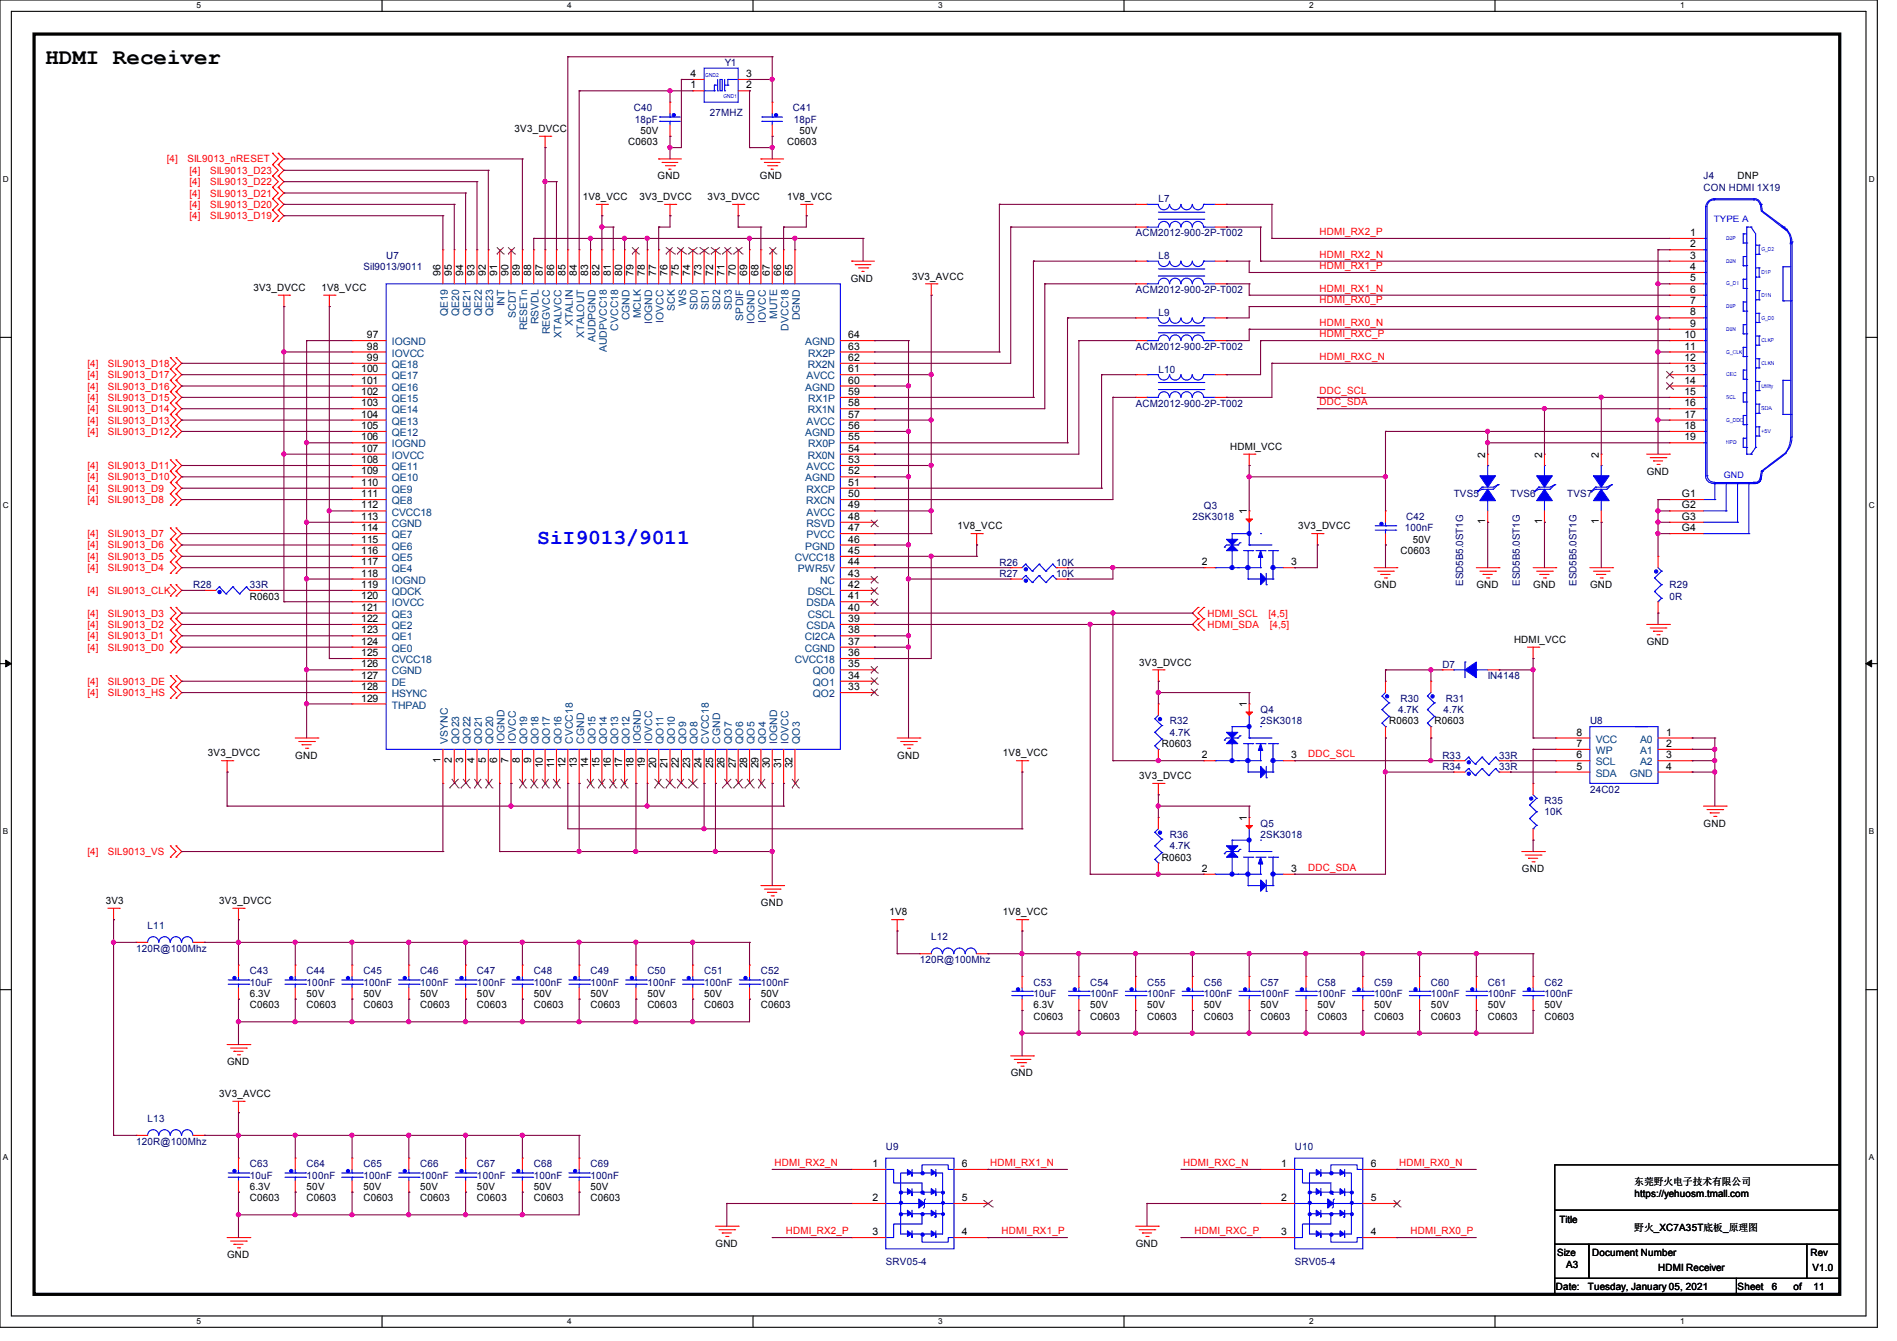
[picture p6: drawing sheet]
<svg xmlns="http://www.w3.org/2000/svg" width="297mm" height="210mm" viewBox="0 0 297 210" stroke-linecap="round" stroke-linejoin="round" font-family="sans-serif">
<defs><g id="words">
<text font-size="3.5" x="7.1" y="9.9">HDMI Receiver</text>
<text font-size="3.3" fill="#00f" x="84.1" y="85.3">SiI9013/9011</text>
<g font-size="1.6" fill="#000080">
<text x="113.5" y="10.3">Y1</text>
<text x="99.2" y="17.4">C40</text>
<text x="124.1" y="17.4">C41</text>
<text x="99.4" y="19.2">18pF</text>
<text x="111.1" y="18.2">27MHZ</text>
<text x="124.3" y="19.2">18pF</text>
<text x="266.7" y="28.1">J4</text>
<text x="266.7" y="29.9">CON HDMI 1X19</text>
<text x="181.4" y="31.7">L7</text>
<text x="60.5" y="40.6">U7</text>
<text x="177.8" y="37">ACM2012-900-2P-T002</text>
<text x="181.4" y="40.6">L8</text>
<text x="56.9" y="42.3">SiI9013/9011</text>
<text x="177.8" y="45.9">ACM2012-900-2P-T002</text>
<text x="181.4" y="49.4">L9</text>
<text x="177.8" y="54.8">ACM2012-900-2P-T002</text>
<text x="181.4" y="58.3">L10</text>
<text x="177.8" y="63.7">ACM2012-900-2P-T002</text>
<text x="227.6" y="77.9">TVS5</text>
<text x="236.5" y="77.9">TVS6</text>
<text x="245.4" y="77.9">TVS7</text>
<text x="186.7" y="81.4">2SK3018</text>
<text x="188.5" y="79.7">Q3</text>
<text x="219.9" y="83.2">100nF</text>
<text x="220.1" y="81.4">C42</text>
<text x="156.5" y="88.6">R26</text>
<text x="165.4" y="88.6">10K</text>
<text x="30.2" y="92.1">R28</text>
<text x="39.1" y="92.1">33R</text>
<text x="156.5" y="90.3">R27</text>
<text x="165.4" y="90.3">10K</text>
<text x="229.1" y="91.7" transform="rotate(-90 229.1 91.7)">ESD5B5.0ST1G</text>
<text x="238" y="91.7" transform="rotate(-90 238 91.7)">ESD5B5.0ST1G</text>
<text x="246.8" y="91.7" transform="rotate(-90 246.8 91.7)">ESD5B5.0ST1G</text>
<text x="261.4" y="92.1">R29</text>
<text x="261.4" y="93.9">0R</text>
<text x="225.8" y="104.6">D7</text>
<text x="232.9" y="106.3">IN4148</text>
<text x="183.1" y="113.5">R32</text>
<text x="197.4" y="111.7">Q4</text>
<text x="197.4" y="113.5">2SK3018</text>
<text x="218.9" y="111.7">4.7K</text>
<text x="219.3" y="109.9">R30</text>
<text x="226" y="111.7">4.7K</text>
<text x="226.4" y="109.9">R31</text>
<text x="248.9" y="113.5">U8</text>
<text x="183.1" y="115.2">4.7K</text>
<text x="225.8" y="118.8">R33</text>
<text x="234.7" y="118.8">33R</text>
<text x="225.8" y="120.6">R34</text>
<text x="234.7" y="120.6">33R</text>
<text x="241.8" y="125.9">R35</text>
<text x="248.9" y="124.1">24C02</text>
<text x="183.1" y="131.2">R36</text>
<text x="197.4" y="129.5">Q5</text>
<text x="197.4" y="131.2">2SK3018</text>
<text x="241.8" y="127.7">10K</text>
<text x="183.1" y="133">4.7K</text>
<text x="21.3" y="149">120R@100Mhz</text>
<text x="23.1" y="145.5">L11</text>
<text x="145.8" y="147.2">L12</text>
<text x="39.1" y="152.6">C43</text>
<text x="39.1" y="154.3">10uF</text>
<text x="48" y="152.6">C44</text>
<text x="48" y="154.3">100nF</text>
<text x="56.9" y="152.6">C45</text>
<text x="56.9" y="154.3">100nF</text>
<text x="65.8" y="152.6">C46</text>
<text x="65.8" y="154.3">100nF</text>
<text x="74.7" y="152.6">C47</text>
<text x="74.7" y="154.3">100nF</text>
<text x="83.6" y="152.6">C48</text>
<text x="83.6" y="154.3">100nF</text>
<text x="92.5" y="152.6">C49</text>
<text x="92.5" y="154.3">100nF</text>
<text x="101.4" y="152.6">C50</text>
<text x="101.4" y="154.3">100nF</text>
<text x="110.2" y="152.6">C51</text>
<text x="110.2" y="154.3">100nF</text>
<text x="119.1" y="152.6">C52</text>
<text x="119.1" y="154.3">100nF</text>
<text x="144" y="150.8">120R@100Mhz</text>
<text x="161.8" y="154.3">C53</text>
<text x="170.7" y="154.3">C54</text>
<text x="179.6" y="154.3">C55</text>
<text x="188.5" y="154.3">C56</text>
<text x="197.4" y="154.3">C57</text>
<text x="206.3" y="154.3">C58</text>
<text x="215.2" y="154.3">C59</text>
<text x="224" y="154.3">C60</text>
<text x="232.9" y="154.3">C61</text>
<text x="241.8" y="154.3">C62</text>
<text x="161.8" y="156.1">10uF</text>
<text x="170.7" y="156.1">100nF</text>
<text x="179.6" y="156.1">100nF</text>
<text x="188.5" y="156.1">100nF</text>
<text x="197.4" y="156.1">100nF</text>
<text x="206.3" y="156.1">100nF</text>
<text x="215.2" y="156.1">100nF</text>
<text x="224" y="156.1">100nF</text>
<text x="232.9" y="156.1">100nF</text>
<text x="241.8" y="156.1">100nF</text>
<text x="21.3" y="179.2">120R@100Mhz</text>
<text x="23.1" y="175.7">L13</text>
<text x="39.1" y="182.8">C63</text>
<text x="39.1" y="184.6">10uF</text>
<text x="48" y="182.8">C64</text>
<text x="48" y="184.6">100nF</text>
<text x="56.9" y="182.8">C65</text>
<text x="56.9" y="184.6">100nF</text>
<text x="65.8" y="182.8">C66</text>
<text x="65.8" y="184.6">100nF</text>
<text x="74.7" y="182.8">C67</text>
<text x="74.7" y="184.6">100nF</text>
<text x="83.6" y="182.8">C68</text>
<text x="83.6" y="184.6">100nF</text>
<text x="92.5" y="182.8">C69</text>
<text x="92.5" y="184.6">100nF</text>
<text x="138.7" y="180.1">U9</text>
<text x="202.7" y="180.1">U10</text>
<text x="138.7" y="198.1">SRV05-4</text>
<text x="202.7" y="198.1">SRV05-4</text>
</g>
<g font-size="1.6">
<text x="108.1" y="13.8">1</text>
<text x="108.1" y="12.1">4</text>
<text x="116.8" y="13.8">2</text>
<text x="116.8" y="12.1">3</text>
<text x="80.6" y="20.7">3V3_DVCC</text>
<text x="98.3" y="22.8">C0603</text>
<text x="100.3" y="21">50V</text>
<text x="123.2" y="22.8">C0603</text>
<text x="125.2" y="21">50V</text>
<text x="103" y="28.1">GND</text>
<text x="119" y="28.1">GND</text>
<text x="272.1" y="28.1">DNP</text>
<text x="91.2" y="31.3">1V8_VCC</text>
<text x="100.1" y="31.3">3V3_DVCC</text>
<text x="110.8" y="31.3">3V3_DVCC</text>
<text x="123.2" y="31.3">1V8_VCC</text>
<text x="264.6" y="37">1</text>
<text x="264.6" y="38.7">2</text>
<text x="264.6" y="40.5">3</text>
<text x="39.7" y="45.6">3V3_DVCC</text>
<text x="50.3" y="45.6">1V8_VCC</text>
<text x="69" y="43.2" transform="rotate(-90 69 43.2)">96</text>
<text x="70.7" y="43.2" transform="rotate(-90 70.7 43.2)">95</text>
<text x="72.5" y="43.2" transform="rotate(-90 72.5 43.2)">94</text>
<text x="74.3" y="43.2" transform="rotate(-90 74.3 43.2)">93</text>
<text x="76.1" y="43.2" transform="rotate(-90 76.1 43.2)">92</text>
<text x="77.9" y="43.2" transform="rotate(-90 77.9 43.2)">91</text>
<text x="79.6" y="43.2" transform="rotate(-90 79.6 43.2)">90</text>
<text x="81.4" y="43.2" transform="rotate(-90 81.4 43.2)">89</text>
<text x="83.2" y="43.2" transform="rotate(-90 83.2 43.2)">88</text>
<text x="85" y="43.2" transform="rotate(-90 85 43.2)">87</text>
<text x="86.7" y="43.2" transform="rotate(-90 86.7 43.2)">86</text>
<text x="88.5" y="43.2" transform="rotate(-90 88.5 43.2)">85</text>
<text x="90.3" y="43.2" transform="rotate(-90 90.3 43.2)">84</text>
<text x="92.1" y="43.2" transform="rotate(-90 92.1 43.2)">83</text>
<text x="93.9" y="43.2" transform="rotate(-90 93.9 43.2)">82</text>
<text x="95.6" y="43.2" transform="rotate(-90 95.6 43.2)">81</text>
<text x="97.4" y="43.2" transform="rotate(-90 97.4 43.2)">80</text>
<text x="99.2" y="43.2" transform="rotate(-90 99.2 43.2)">79</text>
<text x="101" y="43.2" transform="rotate(-90 101 43.2)">78</text>
<text x="102.7" y="43.2" transform="rotate(-90 102.7 43.2)">77</text>
<text x="104.5" y="43.2" transform="rotate(-90 104.5 43.2)">76</text>
<text x="106.3" y="43.2" transform="rotate(-90 106.3 43.2)">75</text>
<text x="108.1" y="43.2" transform="rotate(-90 108.1 43.2)">74</text>
<text x="109.9" y="43.2" transform="rotate(-90 109.9 43.2)">73</text>
<text x="111.6" y="43.2" transform="rotate(-90 111.6 43.2)">72</text>
<text x="113.4" y="43.2" transform="rotate(-90 113.4 43.2)">71</text>
<text x="115.2" y="43.2" transform="rotate(-90 115.2 43.2)">70</text>
<text x="117" y="43.2" transform="rotate(-90 117 43.2)">69</text>
<text x="118.7" y="43.2" transform="rotate(-90 118.7 43.2)">68</text>
<text x="120.5" y="43.2" transform="rotate(-90 120.5 43.2)">67</text>
<text x="122.3" y="43.2" transform="rotate(-90 122.3 43.2)">66</text>
<text x="124.1" y="43.2" transform="rotate(-90 124.1 43.2)">65</text>
<text x="133.2" y="44.1">GND</text>
<text x="142.8" y="43.8">3V3_AVCC</text>
<text x="264.6" y="42.3">4</text>
<text x="264.6" y="44.1">5</text>
<text x="264.6" y="45.8">6</text>
<text x="264.6" y="47.6">7</text>
<text x="57.5" y="53">97</text>
<text x="132.8" y="53">64</text>
<text x="263.7" y="53">10</text>
<text x="264.6" y="49.4">8</text>
<text x="264.6" y="51.2">9</text>
<text x="56.6" y="58.3">100</text>
<text x="57.5" y="54.7">98</text>
<text x="57.5" y="56.5">99</text>
<text x="132.8" y="54.7">63</text>
<text x="132.8" y="56.5">62</text>
<text x="132.8" y="58.3">61</text>
<text x="263.7" y="54.7">11</text>
<text x="263.7" y="56.5">12</text>
<text x="263.7" y="58.3">13</text>
<text x="56.6" y="60.1">101</text>
<text x="56.6" y="61.8">102</text>
<text x="56.6" y="63.6">103</text>
<text x="56.6" y="65.4">104</text>
<text x="132.8" y="60.1">60</text>
<text x="132.8" y="61.8">59</text>
<text x="132.8" y="63.6">58</text>
<text x="132.8" y="65.4">57</text>
<text x="263.7" y="60.1">14</text>
<text x="263.7" y="61.8">15</text>
<text x="263.7" y="63.6">16</text>
<text x="263.7" y="65.4">17</text>
<text x="56.6" y="67.2">105</text>
<text x="56.6" y="69">106</text>
<text x="56.6" y="70.7">107</text>
<text x="132.8" y="67.2">56</text>
<text x="132.8" y="69">55</text>
<text x="132.8" y="70.7">54</text>
<text x="192.6" y="70.4">HDMI_VCC</text>
<text x="232.5" y="71.7" transform="rotate(-90 232.5 71.7)">2</text>
<text x="241.4" y="71.7" transform="rotate(-90 241.4 71.7)">2</text>
<text x="250.3" y="71.7" transform="rotate(-90 250.3 71.7)">2</text>
<text x="263.7" y="67.2">18</text>
<text x="263.7" y="69">19</text>
<text x="56.6" y="72.5">108</text>
<text x="56.6" y="74.3">109</text>
<text x="56.6" y="76.1">110</text>
<text x="56.6" y="77.9">111</text>
<text x="132.8" y="72.5">53</text>
<text x="132.8" y="74.3">52</text>
<text x="132.8" y="76.1">51</text>
<text x="132.8" y="77.9">50</text>
<text x="257.8" y="74.3">GND</text>
<text x="263.3" y="77.9">G1</text>
<text x="56.6" y="79.6">112</text>
<text x="56.6" y="81.4">113</text>
<text x="56.6" y="83.2">114</text>
<text x="132.8" y="79.6">49</text>
<text x="132.8" y="81.4">48</text>
<text x="132.8" y="83.2">47</text>
<text x="149.9" y="82.9">1V8_VCC</text>
<text x="195.2" y="80.5" transform="rotate(-90 195.2 80.5)">1</text>
<text x="203.3" y="82.9">3V3_DVCC</text>
<text x="232.5" y="82.1" transform="rotate(-90 232.5 82.1)">1</text>
<text x="241.4" y="82.1" transform="rotate(-90 241.4 82.1)">1</text>
<text x="250.3" y="82.1" transform="rotate(-90 250.3 82.1)">1</text>
<text x="263.3" y="79.6">G2</text>
<text x="263.3" y="81.4">G3</text>
<text x="263.3" y="83.2">G4</text>
<text x="56.6" y="85">115</text>
<text x="56.6" y="86.7">116</text>
<text x="56.6" y="88.5">117</text>
<text x="132.8" y="85">46</text>
<text x="132.8" y="86.7">45</text>
<text x="132.8" y="88.5">44</text>
<text x="188.1" y="88.5">2</text>
<text x="202.2" y="88.5">3</text>
<text x="219.3" y="86.8">C0603</text>
<text x="221.2" y="85">50V</text>
<text x="39.1" y="93.9">R0603</text>
<text x="56.6" y="90.3">118</text>
<text x="56.6" y="92.1">119</text>
<text x="56.6" y="93.9">120</text>
<text x="56.6" y="95.6">121</text>
<text x="132.8" y="90.3">43</text>
<text x="132.8" y="92.1">42</text>
<text x="132.8" y="93.9">41</text>
<text x="132.8" y="95.6">40</text>
<text x="215.2" y="92.1">GND</text>
<text x="231.2" y="92.1">GND</text>
<text x="240" y="92.1">GND</text>
<text x="248.9" y="92.1">GND</text>
<text x="56.6" y="97.4">122</text>
<text x="56.6" y="99.2">123</text>
<text x="56.6" y="101">124</text>
<text x="132.8" y="97.4">39</text>
<text x="132.8" y="99.2">38</text>
<text x="132.8" y="101">37</text>
<text x="237" y="100.7">HDMI_VCC</text>
<text x="257.8" y="101">GND</text>
<text x="56.6" y="102.7">125</text>
<text x="56.6" y="104.5">126</text>
<text x="56.6" y="106.3">127</text>
<text x="132.8" y="102.7">36</text>
<text x="132.8" y="104.5">35</text>
<text x="132.8" y="106.3">34</text>
<text x="178.4" y="104.2">3V3_DVCC</text>
<text x="56.6" y="108.1">128</text>
<text x="56.6" y="109.9">129</text>
<text x="132.8" y="108.1">33</text>
<text x="195.2" y="110.8" transform="rotate(-90 195.2 110.8)">1</text>
<text x="217.5" y="113.5">R0603</text>
<text x="224.6" y="113.5">R0603</text>
<text x="32.6" y="118.4">3V3_DVCC</text>
<text x="46.2" y="118.8">GND</text>
<text x="69" y="119.5" transform="rotate(-90 69 119.5)">1</text>
<text x="70.7" y="119.5" transform="rotate(-90 70.7 119.5)">2</text>
<text x="72.5" y="119.5" transform="rotate(-90 72.5 119.5)">3</text>
<text x="74.3" y="119.5" transform="rotate(-90 74.3 119.5)">4</text>
<text x="76.1" y="119.5" transform="rotate(-90 76.1 119.5)">5</text>
<text x="77.9" y="119.5" transform="rotate(-90 77.9 119.5)">6</text>
<text x="79.6" y="119.5" transform="rotate(-90 79.6 119.5)">7</text>
<text x="81.4" y="119.5" transform="rotate(-90 81.4 119.5)">8</text>
<text x="83.2" y="119.5" transform="rotate(-90 83.2 119.5)">9</text>
<text x="140.5" y="118.8">GND</text>
<text x="157" y="118.4">1V8_VCC</text>
<text x="181.9" y="117">R0603</text>
<text x="188.1" y="118.7">2</text>
<text x="202.2" y="118.7">3</text>
<text x="246.8" y="115.2">8</text>
<text x="246.8" y="117">7</text>
<text x="246.8" y="118.7">6</text>
<text x="260.8" y="115.2">1</text>
<text x="260.8" y="117">2</text>
<text x="260.8" y="118.7">3</text>
<text x="85" y="120.3" transform="rotate(-90 85 120.3)">10</text>
<text x="86.7" y="120.3" transform="rotate(-90 86.7 120.3)">11</text>
<text x="88.5" y="120.3" transform="rotate(-90 88.5 120.3)">12</text>
<text x="90.3" y="120.3" transform="rotate(-90 90.3 120.3)">13</text>
<text x="92.1" y="120.3" transform="rotate(-90 92.1 120.3)">14</text>
<text x="93.9" y="120.3" transform="rotate(-90 93.9 120.3)">15</text>
<text x="95.6" y="120.3" transform="rotate(-90 95.6 120.3)">16</text>
<text x="97.4" y="120.3" transform="rotate(-90 97.4 120.3)">17</text>
<text x="99.2" y="120.3" transform="rotate(-90 99.2 120.3)">18</text>
<text x="101" y="120.3" transform="rotate(-90 101 120.3)">19</text>
<text x="102.7" y="120.3" transform="rotate(-90 102.7 120.3)">20</text>
<text x="104.5" y="120.3" transform="rotate(-90 104.5 120.3)">21</text>
<text x="106.3" y="120.3" transform="rotate(-90 106.3 120.3)">22</text>
<text x="108.1" y="120.3" transform="rotate(-90 108.1 120.3)">23</text>
<text x="109.9" y="120.3" transform="rotate(-90 109.9 120.3)">24</text>
<text x="111.6" y="120.3" transform="rotate(-90 111.6 120.3)">25</text>
<text x="113.4" y="120.3" transform="rotate(-90 113.4 120.3)">26</text>
<text x="115.2" y="120.3" transform="rotate(-90 115.2 120.3)">27</text>
<text x="117" y="120.3" transform="rotate(-90 117 120.3)">28</text>
<text x="118.7" y="120.3" transform="rotate(-90 118.7 120.3)">29</text>
<text x="120.5" y="120.3" transform="rotate(-90 120.5 120.3)">30</text>
<text x="122.3" y="120.3" transform="rotate(-90 122.3 120.3)">31</text>
<text x="124.1" y="120.3" transform="rotate(-90 124.1 120.3)">32</text>
<text x="178.4" y="122">3V3_DVCC</text>
<text x="246.8" y="120.5">5</text>
<text x="260.8" y="120.5">4</text>
<text x="195.2" y="128.6" transform="rotate(-90 195.2 128.6)">1</text>
<text x="266.7" y="129.5">GND</text>
<text x="181.9" y="134.8">R0603</text>
<text x="188.1" y="136.5">2</text>
<text x="202.2" y="136.5">3</text>
<text x="238.3" y="136.6">GND</text>
<text x="16.6" y="141.6">3V3</text>
<text x="34.3" y="141.6">3V3_DVCC</text>
<text x="119.1" y="141.9">GND</text>
<text x="139.2" y="143.3">1V8</text>
<text x="157" y="143.3">1V8_VCC</text>
<text x="39.1" y="156.1">6.3V</text>
<text x="39.1" y="157.9">C0603</text>
<text x="48" y="156.1">50V</text>
<text x="48" y="157.9">C0603</text>
<text x="56.9" y="156.1">50V</text>
<text x="56.9" y="157.9">C0603</text>
<text x="65.8" y="156.1">50V</text>
<text x="65.8" y="157.9">C0603</text>
<text x="74.7" y="156.1">50V</text>
<text x="74.7" y="157.9">C0603</text>
<text x="83.6" y="156.1">50V</text>
<text x="83.6" y="157.9">C0603</text>
<text x="92.5" y="156.1">50V</text>
<text x="92.5" y="157.9">C0603</text>
<text x="101.4" y="156.1">50V</text>
<text x="101.4" y="157.9">C0603</text>
<text x="110.2" y="156.1">50V</text>
<text x="110.2" y="157.9">C0603</text>
<text x="119.1" y="156.1">50V</text>
<text x="119.1" y="157.9">C0603</text>
<text x="161.8" y="157.9">6.3V</text>
<text x="161.8" y="159.7">C0603</text>
<text x="170.7" y="157.9">50V</text>
<text x="170.7" y="159.7">C0603</text>
<text x="179.6" y="157.9">50V</text>
<text x="179.6" y="159.7">C0603</text>
<text x="188.5" y="157.9">50V</text>
<text x="188.5" y="159.7">C0603</text>
<text x="197.4" y="157.9">50V</text>
<text x="197.4" y="159.7">C0603</text>
<text x="206.3" y="157.9">50V</text>
<text x="206.3" y="159.7">C0603</text>
<text x="215.2" y="157.9">50V</text>
<text x="215.2" y="159.7">C0603</text>
<text x="224" y="157.9">50V</text>
<text x="224" y="159.7">C0603</text>
<text x="232.9" y="157.9">50V</text>
<text x="232.9" y="159.7">C0603</text>
<text x="241.8" y="157.9">50V</text>
<text x="241.8" y="159.7">C0603</text>
<text x="35.6" y="166.8">GND</text>
<text x="34.3" y="171.8">3V3_AVCC</text>
<text x="158.3" y="168.6">GND</text>
<text x="136.6" y="182.8">1</text>
<text x="150.6" y="182.8">6</text>
<text x="200.6" y="182.8">1</text>
<text x="214.6" y="182.8">6</text>
<text x="255.9" y="185.6">东莞野火电子技术有限公司</text>
<text x="39.1" y="186.4">6.3V</text>
<text x="39.1" y="188.1">C0603</text>
<text x="48" y="186.4">50V</text>
<text x="48" y="188.1">C0603</text>
<text x="56.9" y="186.4">50V</text>
<text x="56.9" y="188.1">C0603</text>
<text x="65.8" y="186.4">50V</text>
<text x="65.8" y="188.1">C0603</text>
<text x="74.7" y="186.4">50V</text>
<text x="74.7" y="188.1">C0603</text>
<text x="83.6" y="186.4">50V</text>
<text x="83.6" y="188.1">C0603</text>
<text x="92.5" y="186.4">50V</text>
<text x="92.5" y="188.1">C0603</text>
<text x="136.6" y="188.1">2</text>
<text x="150.6" y="188.1">5</text>
<text x="200.6" y="188.1">2</text>
<text x="214.6" y="188.1">5</text>
<text x="244.2" y="191.5">Title</text>
<text x="255.9" y="187.4">https://yehuosm.tmall.com</text>
<text x="35.6" y="197">GND</text>
<text x="112" y="195.2">GND</text>
<text x="136.6" y="193.4">3</text>
<text x="150.6" y="193.4">4</text>
<text x="177.8" y="195.2">GND</text>
<text x="200.6" y="193.4">3</text>
<text x="214.6" y="193.4">4</text>
<text x="243.8" y="196.7">Size</text>
<text x="249.3" y="196.7">Document Number</text>
<text x="255.9" y="192.7">野火_XC7A35T底板_原理图</text>
<text x="283.4" y="196.7">Rev</text>
<text x="243.6" y="202">Date:</text>
<text x="245.2" y="198.6">A3</text>
<text x="248.6" y="202">Tuesday, January 05, 2021</text>
<text x="259.6" y="199">HDMI Receiver</text>
<text x="272.1" y="202">Sheet</text>
<text x="277.4" y="202">6</text>
<text x="280.8" y="202">of</text>
<text x="283.8" y="199">V1.0</text>
<text x="283.9" y="202">11</text>
</g>
<g font-size="1.6" fill="#f00">
<text x="26.1" y="25.4">[4]</text>
<text x="29.3" y="25.4">SIL9013_nRESET</text>
<text x="29.7" y="27.2">[4]</text>
<text x="29.7" y="29">[4]</text>
<text x="32.9" y="27.2">SIL9013_D23</text>
<text x="32.9" y="29">SIL9013_D22</text>
<text x="29.7" y="30.8">[4]</text>
<text x="29.7" y="32.6">[4]</text>
<text x="29.7" y="34.3">[4]</text>
<text x="32.9" y="30.8">SIL9013_D21</text>
<text x="32.9" y="32.6">SIL9013_D20</text>
<text x="32.9" y="34.3">SIL9013_D19</text>
<text x="206.6" y="36.8">HDMI_RX2_P</text>
<text x="206.6" y="40.3">HDMI_RX2_N</text>
<text x="206.6" y="42.1">HDMI_RX1_P</text>
<text x="206.6" y="47.5">HDMI_RX0_P</text>
<text x="206.6" y="45.7">HDMI_RX1_N</text>
<text x="206.6" y="52.8">HDMI_RXC_P</text>
<text x="206.6" y="51">HDMI_RX0_N</text>
<text x="13.7" y="57.4">[4]</text>
<text x="13.7" y="59.2">[4]</text>
<text x="16.9" y="57.4">SIL9013_D18</text>
<text x="16.9" y="59.2">SIL9013_D17</text>
<text x="206.6" y="56.3">HDMI_RXC_N</text>
<text x="13.7" y="62.8">[4]</text>
<text x="13.7" y="61">[4]</text>
<text x="13.7" y="64.6">[4]</text>
<text x="16.9" y="62.8">SIL9013_D15</text>
<text x="16.9" y="61">SIL9013_D16</text>
<text x="16.9" y="64.6">SIL9013_D14</text>
<text x="206.6" y="63.5">DDC_SDA</text>
<text x="206.6" y="61.7">DDC_SCL</text>
<text x="13.7" y="66.3">[4]</text>
<text x="13.7" y="68.1">[4]</text>
<text x="16.9" y="66.3">SIL9013_D13</text>
<text x="16.9" y="68.1">SIL9013_D12</text>
<text x="13.7" y="73.4">[4]</text>
<text x="13.7" y="75.2">[4]</text>
<text x="13.7" y="77">[4]</text>
<text x="16.9" y="73.4">SIL9013_D11</text>
<text x="16.9" y="75.2">SIL9013_D10</text>
<text x="16.9" y="77">SIL9013_D9</text>
<text x="13.7" y="78.8">[4]</text>
<text x="16.9" y="78.8">SIL9013_D8</text>
<text x="13.7" y="84.1">[4]</text>
<text x="13.7" y="85.9">[4]</text>
<text x="13.7" y="87.7">[4]</text>
<text x="13.7" y="89.5">[4]</text>
<text x="16.9" y="84.1">SIL9013_D7</text>
<text x="16.9" y="85.9">SIL9013_D6</text>
<text x="16.9" y="87.7">SIL9013_D5</text>
<text x="16.9" y="89.5">SIL9013_D4</text>
<text x="13.7" y="93">[4]</text>
<text x="16.9" y="93">SIL9013_CLK</text>
<text x="13.7" y="96.6">[4]</text>
<text x="13.7" y="98.3">[4]</text>
<text x="13.7" y="100.1">[4]</text>
<text x="13.7" y="101.9">[4]</text>
<text x="16.9" y="96.6">SIL9013_D3</text>
<text x="16.9" y="98.3">SIL9013_D2</text>
<text x="16.9" y="100.1">SIL9013_D1</text>
<text x="16.9" y="101.9">SIL9013_D0</text>
<text x="189" y="96.6">HDMI_SCL</text>
<text x="189" y="98.3">HDMI_SDA</text>
<text x="198.6" y="96.6">[4,5]</text>
<text x="198.8" y="98.3">[4,5]</text>
<text x="13.7" y="107.2">[4]</text>
<text x="16.9" y="107.2">SIL9013_DE</text>
<text x="13.7" y="109">[4]</text>
<text x="16.9" y="109">SIL9013_HS</text>
<text x="204.8" y="118.6">DDC_SCL</text>
<text x="13.7" y="133.9">[4]</text>
<text x="16.9" y="133.9">SIL9013_VS</text>
<text x="204.8" y="136.4">DDC_SDA</text>
<text x="121.3" y="182.6">HDMI_RX2_N</text>
<text x="155" y="182.6">HDMI_RX1_N</text>
<text x="185.3" y="182.6">HDMI_RXC_N</text>
<text x="219" y="182.6">HDMI_RX0_N</text>
<text x="123" y="193.3">HDMI_RX2_P</text>
<text x="156.8" y="193.3">HDMI_RX1_P</text>
<text x="187" y="193.3">HDMI_RXC_P</text>
<text x="220.8" y="193.3">HDMI_RX0_P</text>
</g>
<g font-size="1.6" fill="#004080">
<text x="79" y="48" transform="rotate(-90 79 48)">INT</text>
<text x="107.4" y="47.9" transform="rotate(-90 107.4 47.9)">WS</text>
<text x="70.1" y="49.5" transform="rotate(-90 70.1 49.5)">QE19</text>
<text x="71.9" y="49.5" transform="rotate(-90 71.9 49.5)">QE20</text>
<text x="73.7" y="49.5" transform="rotate(-90 73.7 49.5)">QE21</text>
<text x="75.4" y="49.5" transform="rotate(-90 75.4 49.5)">QE22</text>
<text x="77.2" y="49.5" transform="rotate(-90 77.2 49.5)">QE23</text>
<text x="80.8" y="49.8" transform="rotate(-90 80.8 49.8)">SCDT</text>
<text x="82.6" y="51.7" transform="rotate(-90 82.6 51.7)">RESETn</text>
<text x="84.3" y="50.8" transform="rotate(-90 84.3 50.8)">RSVDL</text>
<text x="86.1" y="52.4" transform="rotate(-90 86.1 52.4)">REGVCC</text>
<text x="87.9" y="52.9" transform="rotate(-90 87.9 52.9)">XTALVCC</text>
<text x="89.7" y="51.1" transform="rotate(-90 89.7 51.1)">XTALIN</text>
<text x="91.4" y="52.9" transform="rotate(-90 91.4 52.9)">XTALOUT</text>
<text x="93.2" y="53.5" transform="rotate(-90 93.2 53.5)">AUDPGND</text>
<text x="96.8" y="51.8" transform="rotate(-90 96.8 51.8)">CVCC18</text>
<text x="98.6" y="50.2" transform="rotate(-90 98.6 50.2)">CGND</text>
<text x="100.3" y="49.9" transform="rotate(-90 100.3 49.9)">MCLK</text>
<text x="102.1" y="50.7" transform="rotate(-90 102.1 50.7)">IOGND</text>
<text x="103.9" y="50.5" transform="rotate(-90 103.9 50.5)">IOVCC</text>
<text x="105.7" y="48.7" transform="rotate(-90 105.7 48.7)">SCK</text>
<text x="109.2" y="48.5" transform="rotate(-90 109.2 48.5)">SD0</text>
<text x="111" y="48.5" transform="rotate(-90 111 48.5)">SD1</text>
<text x="112.8" y="48.5" transform="rotate(-90 112.8 48.5)">SD2</text>
<text x="114.6" y="48.5" transform="rotate(-90 114.6 48.5)">SD3</text>
<text x="116.3" y="50.2" transform="rotate(-90 116.3 50.2)">SPDIF</text>
<text x="118.1" y="50.7" transform="rotate(-90 118.1 50.7)">IOGND</text>
<text x="119.9" y="50.5" transform="rotate(-90 119.9 50.5)">IOVCC</text>
<text x="121.7" y="50" transform="rotate(-90 121.7 50)">MUTE</text>
<text x="123.4" y="51.8" transform="rotate(-90 123.4 51.8)">DVCC18</text>
<text x="125.2" y="50.2" transform="rotate(-90 125.2 50.2)">DGND</text>
<text x="61.3" y="54.1">IOGND</text>
<text x="61.3" y="55.8">IOVCC</text>
<text x="61.3" y="57.6">QE18</text>
<text x="61.3" y="59.4">QE17</text>
<text x="95" y="55.1" transform="rotate(-90 95 55.1)">AUDPVCC18</text>
<text x="126.1" y="54.1">AGND</text>
<text x="126.3" y="59.4">AVCC</text>
<text x="126.5" y="57.6">RX2N</text>
<text x="126.5" y="55.8">RX2P</text>
<text x="61.3" y="61.2">QE16</text>
<text x="61.3" y="63">QE15</text>
<text x="61.3" y="64.7">QE14</text>
<text x="126.1" y="61.2">AGND</text>
<text x="126.5" y="64.7">RX1N</text>
<text x="126.5" y="63">RX1P</text>
<text x="61.3" y="66.5">QE13</text>
<text x="61.3" y="68.3">QE12</text>
<text x="61.3" y="70.1">IOGND</text>
<text x="61.3" y="71.8">IOVCC</text>
<text x="126.1" y="68.3">AGND</text>
<text x="126.3" y="66.5">AVCC</text>
<text x="126.5" y="71.8">RX0N</text>
<text x="126.5" y="70.1">RX0P</text>
<text x="61.3" y="73.6">QE11</text>
<text x="61.3" y="75.4">QE10</text>
<text x="61.3" y="77.2">QE9</text>
<text x="126.1" y="75.4">AGND</text>
<text x="126.3" y="73.6">AVCC</text>
<text x="126.3" y="77.2">RXCP</text>
<text x="61.3" y="79">QE8</text>
<text x="61.3" y="80.7">CVCC18</text>
<text x="61.3" y="82.5">CGND</text>
<text x="126.2" y="79">RXCN</text>
<text x="126.3" y="80.7">AVCC</text>
<text x="126.3" y="82.5">RSVD</text>
<text x="61.3" y="84.3">QE7</text>
<text x="61.3" y="86.1">QE6</text>
<text x="61.3" y="87.8">QE5</text>
<text x="61.3" y="89.6">QE4</text>
<text x="124.4" y="87.8">CVCC18</text>
<text x="124.9" y="89.6">PWR5V</text>
<text x="126.1" y="86.1">PGND</text>
<text x="126.3" y="84.3">PVCC</text>
<text x="61.3" y="91.4">IOGND</text>
<text x="61.3" y="93.2">QDCK</text>
<text x="61.3" y="95">IOVCC</text>
<text x="126.3" y="95">DSDA</text>
<text x="126.5" y="93.2">DSCL</text>
<text x="128.4" y="91.4">NC</text>
<text x="61.3" y="96.7">QE3</text>
<text x="61.3" y="98.5">QE2</text>
<text x="61.3" y="100.3">QE1</text>
<text x="126" y="100.3">CI2CA</text>
<text x="126.3" y="98.5">CSDA</text>
<text x="126.5" y="96.7">CSCL</text>
<text x="61.3" y="102.1">QE0</text>
<text x="61.3" y="103.8">CVCC18</text>
<text x="61.3" y="105.6">CGND</text>
<text x="61.3" y="107.4">DE</text>
<text x="124.4" y="103.8">CVCC18</text>
<text x="126" y="102.1">CGND</text>
<text x="127.3" y="105.6">QO0</text>
<text x="127.3" y="107.4">QO1</text>
<text x="61.3" y="109.2">HSYNC</text>
<text x="61.3" y="111">THPAD</text>
<text x="127.3" y="109.2">QO2</text>
<text x="70.1" y="116.5" transform="rotate(-90 70.1 116.5)">VSYNC</text>
<text x="71.9" y="116.5" transform="rotate(-90 71.9 116.5)">QO23</text>
<text x="73.7" y="116.5" transform="rotate(-90 73.7 116.5)">QO22</text>
<text x="75.4" y="116.5" transform="rotate(-90 75.4 116.5)">QO21</text>
<text x="77.2" y="116.5" transform="rotate(-90 77.2 116.5)">QO20</text>
<text x="79" y="116.5" transform="rotate(-90 79 116.5)">IOGND</text>
<text x="80.8" y="116.5" transform="rotate(-90 80.8 116.5)">IOVCC</text>
<text x="82.6" y="116.5" transform="rotate(-90 82.6 116.5)">QO19</text>
<text x="84.3" y="116.5" transform="rotate(-90 84.3 116.5)">QO18</text>
<text x="86.1" y="116.5" transform="rotate(-90 86.1 116.5)">QO17</text>
<text x="87.9" y="116.5" transform="rotate(-90 87.9 116.5)">QO16</text>
<text x="89.7" y="116.5" transform="rotate(-90 89.7 116.5)">CVCC18</text>
<text x="91.4" y="116.5" transform="rotate(-90 91.4 116.5)">CGND</text>
<text x="93.2" y="116.5" transform="rotate(-90 93.2 116.5)">QO15</text>
<text x="95" y="116.5" transform="rotate(-90 95 116.5)">QO14</text>
<text x="96.8" y="116.5" transform="rotate(-90 96.8 116.5)">QO13</text>
<text x="98.6" y="116.5" transform="rotate(-90 98.6 116.5)">QO12</text>
<text x="100.3" y="116.5" transform="rotate(-90 100.3 116.5)">IOGND</text>
<text x="102.1" y="116.5" transform="rotate(-90 102.1 116.5)">IOVCC</text>
<text x="103.9" y="116.5" transform="rotate(-90 103.9 116.5)">QO11</text>
<text x="105.7" y="116.5" transform="rotate(-90 105.7 116.5)">QO10</text>
<text x="107.4" y="116.5" transform="rotate(-90 107.4 116.5)">QO9</text>
<text x="109.2" y="116.5" transform="rotate(-90 109.2 116.5)">QO8</text>
<text x="111" y="116.5" transform="rotate(-90 111 116.5)">CVCC18</text>
<text x="112.8" y="116.5" transform="rotate(-90 112.8 116.5)">CGND</text>
<text x="114.6" y="116.5" transform="rotate(-90 114.6 116.5)">QO7</text>
<text x="116.3" y="116.5" transform="rotate(-90 116.3 116.5)">QO6</text>
<text x="118.1" y="116.5" transform="rotate(-90 118.1 116.5)">QO5</text>
<text x="119.9" y="116.5" transform="rotate(-90 119.9 116.5)">QO4</text>
<text x="121.7" y="116.5" transform="rotate(-90 121.7 116.5)">IOGND</text>
<text x="123.4" y="116.5" transform="rotate(-90 123.4 116.5)">IOVCC</text>
<text x="125.2" y="116.5" transform="rotate(-90 125.2 116.5)">QO3</text>
<text x="249.8" y="116.3">VCC</text>
<text x="249.8" y="118.1">WP</text>
<text x="249.8" y="119.8">SCL</text>
<text x="256.8" y="116.3">A0</text>
<text x="256.8" y="118.1">A1</text>
<text x="256.8" y="119.8">A2</text>
<text x="249.8" y="121.6">SDA</text>
<text x="255.2" y="121.6">GND</text>
</g>
<g font-size="1.4" fill="#00f">
<text x="268.3" y="34.8">TYPE A</text>
<text x="269.9" y="74.9">GND</text>
</g>
<g font-size="1.3">
<text x="30.8" y="1.3">5</text>
<text x="88.8" y="1.3">4</text>
<text x="146.9" y="1.3">3</text>
<text x="205" y="1.3">2</text>
<text x="263.1" y="1.3">1</text>
<text x=".5" y="28.4">D</text>
<text x="292.6" y="28.4">D</text>
<text x=".5" y="79.5">C</text>
<text x="292.6" y="79.5">C</text>
<text x=".5" y="130.6">B</text>
<text x="292.6" y="130.6">B</text>
<text x=".5" y="181.7">A</text>
<text x="292.6" y="181.7">A</text>
<text x="30.8" y="207.4">5</text>
<text x="88.8" y="207.4">4</text>
<text x="146.9" y="207.4">3</text>
<text x="205" y="207.4">2</text>
<text x="263.1" y="207.4">1</text>
</g>
<g font-size=".8" fill="#00f">
<text x="110.4" y="12">GND2</text>
<text x="113.2" y="15.4">GND1</text>
<text x="270.3" y="37.6">D2P</text>
<text x="270.3" y="41.1">D2N</text>
<text x="275.8" y="39.4">G_D2</text>
<text x="270.3" y="44.7">G_D1</text>
<text x="275.8" y="46.5">D1N</text>
<text x="275.8" y="42.9">D1P</text>
<text x="270.3" y="48.3">D0P</text>
<text x="270.3" y="51.8">D0N</text>
<text x="275.8" y="50">G_D0</text>
<text x="275.8" y="53.6">CLKP</text>
<text x="270.3" y="55.4">G_CLK</text>
<text x="270.3" y="58.9">CEC</text>
<text x="275.8" y="57.2">CLKN</text>
<text x="270.3" y="62.5">SCL</text>
<text x="275.8" y="64.3">SDA</text>
<text x="275.8" y="60.7">Utility</text>
<text x="270.3" y="66">G_DDC</text>
<text x="270.3" y="69.6">HPD</text>
<text x="275.8" y="67.8">+5V</text>
</g>
</g></defs>
<path d="M0 0h293.9v207.9h-293.9zM1.8 1.8h290.3v204.3h-290.3z" fill="none" stroke="#000" stroke-width=".17"/>
<g fill="#fff">
<path d="M30.8 .2h.7v1.4h-.7z"/>
<path d="M30.8 206.2h.7v1.4h-.7z"/>
</g>
<path d="M59.8 0v1.8M59.8 206.1v1.8" fill="none" stroke="#000" stroke-width=".17"/>
<g fill="#fff">
<path d="M88.8 .2h.7v1.4h-.7z"/>
<path d="M88.8 206.2h.7v1.4h-.7z"/>
</g>
<path d="M117.9 0v1.8M117.9 206.1v1.8" fill="none" stroke="#000" stroke-width=".17"/>
<g fill="#fff">
<path d="M146.9 .2h.7v1.4h-.7z"/>
<path d="M146.9 206.2h.7v1.4h-.7z"/>
</g>
<path d="M176 0v1.8M176 206.1v1.8" fill="none" stroke="#000" stroke-width=".17"/>
<g fill="#fff">
<path d="M205 .2h.7v1.4h-.7z"/>
<path d="M205 206.2h.7v1.4h-.7z"/>
</g>
<path d="M234.1 0v1.8M234.1 206.1v1.8" fill="none" stroke="#000" stroke-width=".17"/>
<g fill="#fff">
<path d="M263.1 .2h.6v1.4h-.6z"/>
<path d="M263.1 206.2h.6v1.4h-.6z"/>
<path d="M.5 27.3h.9v1.4h-.9z"/>
<path d="M292.6 27.3h.9v1.4h-.9z"/>
<path d="M.5 78.4h.9v1.4h-.9z"/>
<path d="M292.6 78.4h.9v1.4h-.9z"/>
</g>
<path d="M0 52.8h1.8M292.1 52.8h1.8" fill="none" stroke="#000" stroke-width=".17"/>
<g fill="#fff">
<path d="M.5 129.5h.8v1.4h-.8z"/>
<path d="M292.6 129.5h.8v1.4h-.8z"/>
</g>
<path d="M0 103.9h1.8M292.1 103.9h1.8" fill="none" stroke="#000" stroke-width=".17"/>
<path d="M.9 103.4l.9 .5-.9 .5zM292.1 103.9l.9-.5v1z" fill="#000" stroke="#000" stroke-width=".16"/>
<g fill="#fff">
<path d="M.5 180.5h.8v1.4h-.8z"/>
<path d="M292.6 180.5h.8v1.4h-.8z"/>
</g>
<path d="M0 155h1.8M292.1 155h1.8M243.4 182.4h44.6v7.1h-44.6zM243.4 189.5h44.6v5.4h-44.6zM243.4 194.9h5.4v5.3h-5.4zM248.8 194.9h34.1v5.3h-34.1zM282.9 194.9h5.1v5.3h-5.1zM243.4 200.2h28.5v2.5h-28.5zM271.9 200.2h16.1v2.5h-16.1z" fill="none" stroke="#000" stroke-width=".17"/>
<path d="M5.3 5.3h282.7v197.4h-282.7z" fill="none" stroke="#000" stroke-width=".51"/>
<g fill="none" stroke="#f00" stroke-width=".17">
<path d="M104.9 16h.1M104.9 16v1.8M104.9 19.6v1.7M108.5 14.2h.1M108.5 12.4h.1M108.5 14.2h1.7M108.5 12.4h1.7M115.6 14.2h1.7M115.6 12.4h1.7M117.3 14.2h.1M117.3 12.4h.1M120.9 16h.1"/>
<path d="M120.9 16v1.8M120.9 19.6v1.7M42.7 25.8h.1M42.7 24h.1M42.7 27.6h.1M42.7 29.3h.1M42.7 31.1h.1M42.7 32.9h.1M42.7 34.7h.1M42.7 24l.9 .9-.9 .9M42.7 25.8l.9 .9-.9 .9M42.7 27.6l.9 .8-.9 .9"/>
<path d="M42.7 29.3l.9 .9-.9 .9M42.7 31.1l.9 .9-.9 .9M42.7 32.9l.9 .9-.9 .9M43.6 24h.1M43.6 25.8h.1M43.6 27.6h.1M43.6 29.3h.1M43.6 31.1h.1M43.6 32.9h.1M43.6 34.7h.1M43.6 24l.8 .9-.8 .9M43.6 25.8l.8 .9-.8 .9"/>
<path d="M43.6 27.6l.8 .8-.8 .9M43.6 29.3l.8 .9-.8 .9M43.6 31.1l.8 .9-.8 .9M43.6 32.9l.8 .9-.8 .9M69.3 39.1h.1M69.3 39.1v5.3M71.1 39.1h.1M71.1 39.1v5.3M72.9 39.1h.1M72.9 39.1v5.3M74.7 39.1h.1M74.7 39.1v5.3"/>
<path d="M76.5 39.1h.1M76.5 39.1v5.3M78.2 39.1h.1M78.2 39.1v5.3M80 39.1h.1M80 39.1v5.3M81.8 39.1h.1M81.8 39.1v5.3M83.6 39.1h.1M83.6 39.1v5.3M84.5 21.3h1.7M85.3 23.1h.1"/>
<path d="M85.3 39.1h.1M85.3 21.3v1.8M85.3 39.1v5.3M86.2 21.3h.1M87.1 39.1h.1M87.1 39.1v5.3M88.9 39.1h.1M88.9 39.1v5.3M90.7 39.1h.1M90.7 39.1v5.3M92.5 39.1h.1M92.5 39.1v5.3"/>
<path d="M93.3 32h1.8M94.2 33.8h.1M94.2 39.1h.1M94.2 32v1.8M94.2 39.1v5.3M95.1 32h.1M96 39.1h.1M96 39.1v5.3M97.8 39.1h.1M97.8 39.1v5.3M99.6 39.1h.1M99.6 39.1v5.3"/>
<path d="M101.3 39.1h.1M101.3 39.1v5.3M103.1 24.9h.1M103.1 39.1h.1M103.1 24.9h3.6M103.1 39.1v5.3M103.7 25.4h.1M103.7 25.4h2.4M104 32h1.8M104.2 26h1.4M104.7 26.5h.1M104.7 26.5h.4"/>
<path d="M104.9 33.8h.1M104.9 39.1h.1M104.9 21.3h.1M104.9 32v1.8M104.9 39.1v5.3M105.6 26h.1M105.8 32h.1M106.7 39.1h.1M106.7 39.1v5.3M108.5 39.1h.1M108.5 39.1v5.3M110.2 39.1h.1"/>
<path d="M110.2 39.1v5.3M112 39.1h.1M112 39.1v5.3M113.8 39.1h.1M113.8 39.1v5.3M114.7 32h1.8M115.6 33.8h.1M115.6 39.1h.1M115.6 32v1.8M115.6 39.1v5.3M116.5 32h.1M117.3 39.1h.1"/>
<path d="M117.3 39.1v5.3M119.1 24.9h.1M119.1 39.1h.1M119.1 24.9h3.6M119.1 39.1v5.3M119.7 25.4h.1M119.7 25.4h2.4M120.2 26h1.4M120.7 26.5h.1M120.7 26.5h.4M120.9 39.1h.1M120.9 21.3h.1"/>
<path d="M120.9 39.1v5.3M121.6 26h.1M122.7 39.1h.1M122.7 39.1v5.3M124.5 39.1h.1M124.5 39.1v5.3M125.3 32h1.8M126.2 33.8h.1M126.2 32v1.8M127.1 32h.1M177.8 32h.1M177.8 35.6h.1"/>
<path d="M177.8 32h1.8M177.8 35.6h1.8M190.2 32h1.8M190.2 35.6h1.8M192 35.6h.1M192 32h.1M261.4 37.3h.1M261.4 39.1h.1M261.4 37.3h5.3M261.4 39.1h5.3M26.7 57.8h.1M26.7 56h.1"/>
<path d="M26.7 59.6h.1M26.7 56l.9 .9-.9 .9M26.7 57.8l.9 .9-.9 .9M26.7 59.6l.9 .9-.9 .8M27.6 56h.1M27.6 57.8h.1M27.6 59.6h.1M27.6 56l.8 .9-.8 .9M27.6 57.8l.8 .9-.8 .9M27.6 59.6l.8 .9-.8 .8M43.6 46.2h1.7M44.4 48h.1"/>
<path d="M44.4 46.2v1.8M45.3 46.2h.1M50.7 46.2h1.8M51.6 48h.1M51.6 46.2v1.8M52.5 46.2h.1M55.1 53.3h.1M55.1 55.1h.1M55.1 56.9h.1M55.1 58.7h.1M55.1 58.7h5.4M55.1 53.3h5.4"/>
<path d="M55.1 55.1h5.4M55.1 56.9h5.4M131.6 58.7h5.3M131.6 53.3h5.3M131.6 55.1h5.3M131.6 56.9h5.3M133.3 40.9h.1M133.3 40.9h3.6M133.9 41.4h.1M133.9 41.4h2.5M134.4 42h1.4M135 42.5h.1"/>
<path d="M135 42.5h.3M135.8 42h.1M136.9 53.3h.1M136.9 55.1h.1M136.9 56.9h.1M136.9 58.7h.1M144.9 44.4h1.8M145.8 46.2h.1M145.8 44.4v1.8M146.7 44.4h.1M177.8 58.7h.1M177.8 40.9h.1"/>
<path d="M177.8 44.4h.1M177.8 49.8h.1M177.8 53.3h.1M177.8 40.9h1.8M177.8 44.4h1.8M177.8 58.7h1.8M177.8 53.3h1.8M177.8 49.8h1.8M190.2 40.9h1.8M190.2 44.4h1.8M190.2 58.7h1.8M190.2 53.3h1.8"/>
<path d="M190.2 49.8h1.8M192 58.7h.1M192 44.4h.1M192 40.9h.1M192 53.3h.1M192 49.8h.1M261.4 40.9h.1M261.4 42.7h.1M261.4 44.4h.1M261.4 46.2h.1M261.4 48h.1M261.4 49.8h.1"/>
<path d="M261.4 51.6h.1M261.4 53.3h.1M261.4 55.1h.1M261.4 56.9h.1M261.4 58.7h.1M261.4 46.2h5.3M261.4 40.9h5.3M261.4 44.4h5.3M261.4 58.7h5.3M261.4 53.3h5.3M261.4 55.1h5.3M261.4 56.9h5.3"/>
<path d="M261.4 42.7h5.3M261.4 48h5.3M261.4 49.8h5.3M261.4 51.6h5.3M26.7 63.1h.1M26.7 61.3h.1M26.7 66.7h.1M26.7 64.9h.1M26.7 68.5h.1M26.7 73.8h.1M26.7 72h.1M26.7 75.6h.1"/>
<path d="M26.7 77.3h.1M26.7 79.1h.1M26.7 61.3l.9 .9-.9 .9M26.7 64.9l.9 .9-.9 .9M26.7 63.1l.9 .9-.9 .9M26.7 66.7l.9 .9-.9 .9M26.7 72l.9 .9-.9 .9M26.7 73.8l.9 .9-.9 .9M26.7 75.6l.9 .9-.9 .8M26.7 77.3l.9 .9-.9 .9M27.6 61.3h.1M27.6 63.1h.1"/>
<path d="M27.6 64.9h.1M27.6 66.7h.1M27.6 68.5h.1M27.6 72h.1M27.6 73.8h.1M27.6 75.6h.1M27.6 77.3h.1M27.6 79.1h.1M27.6 61.3l.8 .9-.8 .9M27.6 64.9l.8 .9-.8 .9M27.6 63.1l.8 .9-.8 .9M27.6 66.7l.8 .9-.8 .9"/>
<path d="M27.6 72l.8 .9-.8 .9M27.6 73.8l.8 .9-.8 .9M27.6 75.6l.8 .9-.8 .8M27.6 77.3l.8 .9-.8 .9M55.1 60.5h.1M55.1 62.2h.1M55.1 64h.1M55.1 65.8h.1M55.1 67.6h.1M55.1 69.3h.1M55.1 71.1h.1M55.1 72.9h.1"/>
<path d="M55.1 74.7h.1M55.1 76.5h.1M55.1 78.2h.1M55.1 71.1h5.4M55.1 62.2h5.4M55.1 60.5h5.4M55.1 64h5.4M55.1 65.8h5.4M55.1 67.6h5.4M55.1 69.3h5.4M55.1 72.9h5.4M55.1 74.7h5.4"/>
<path d="M55.1 76.5h5.4M55.1 78.2h5.4M131.6 71.1h5.3M131.6 62.2h5.3M131.6 60.5h5.3M131.6 64h5.3M131.6 65.8h5.3M131.6 67.6h5.3M131.6 69.3h5.3M131.6 72.9h5.3M131.6 74.7h5.3M131.6 76.5h5.3"/>
<path d="M131.6 78.2h5.3M136.9 60.5h.1M136.9 62.2h.1M136.9 64h.1M136.9 65.8h.1M136.9 67.6h.1M136.9 69.3h.1M136.9 71.1h.1M136.9 72.9h.1M136.9 74.7h.1M136.9 76.5h.1M136.9 78.2h.1"/>
<path d="M177.8 62.2h.1M177.8 62.2h1.8M190.2 62.2h1.8M192 62.2h.1M194.7 71.1h1.8M195.6 72.9h.1M195.6 71.1v1.8M196.5 71.1h.1M232.9 71.1h.1M232.9 71.1v1.8M241.8 71.1h.1M241.8 71.1v1.8"/>
<path d="M250.7 71.1h.1M250.7 71.1v1.8M257.8 71.1h3.6M258.4 71.7h2.4M258.9 72.2h.1M258.9 72.2h1.4M259.4 72.7h.4M259.8 72.7h.1M260.8 71.7h.1M261.4 71.1h.1M261.4 60.5h.1M261.4 62.2h.1"/>
<path d="M261.4 64h.1M261.4 65.8h.1M261.4 67.6h.1M261.4 69.3h.1M261.4 78.2h.1M261.4 62.2h5.3M261.4 60.5h5.3M261.4 64h5.3M261.4 65.8h5.3M261.4 67.6h5.3M261.4 69.3h5.3M261.4 78.2h5.3"/>
<path d="M26.7 84.5h.1M26.7 82.7h.1M26.7 86.2h.1M26.7 88h.1M26.7 89.8h.1M26.7 96.9h.1M26.7 95.1h.1M26.7 98.7h.1M26.7 93.3h.1M26.7 91.6h.1M26.7 82.7l.9 .9-.9 .9M26.7 84.5l.9 .8-.9 .9"/>
<path d="M26.7 86.2l.9 .9-.9 .9M26.7 88l.9 .9-.9 .9M26.7 95.1l.9 .9-.9 .9M26.7 96.9l.9 .9-.9 .9M26.7 98.7l.9 .9-.9 .9M26.7 91.6l.9 .9-.9 .8M27.6 82.7h.1M27.6 84.5h.1M27.6 86.2h.1M27.6 88h.1M27.6 89.8h.1M27.6 95.1h.1"/>
<path d="M27.6 96.9h.1M27.6 98.7h.1M27.6 91.6h.1M27.6 93.3h.1M27.6 82.7l.8 .9-.8 .9M27.6 84.5l.8 .8-.8 .9M27.6 86.2l.8 .9-.8 .9M27.6 88l.8 .9-.8 .9M27.6 95.1l.8 .9-.8 .9M27.6 96.9l.8 .9-.8 .9M27.6 98.7l.8 .9-.8 .9M27.6 91.6l.8 .9-.8 .8"/>
<path d="M32 92.5h.1M32 92.5h1.8M39.1 92.5h1.8M40.9 92.5h.1M55.1 80h.1M55.1 81.8h.1M55.1 83.6h.1M55.1 85.3h.1M55.1 87.1h.1M55.1 88.9h.1M55.1 90.7h.1M55.1 92.5h.1"/>
<path d="M55.1 94.2h.1M55.1 96h.1M55.1 97.8h.1M55.1 99.6h.1M55.1 88.9h5.4M55.1 97.8h5.4M55.1 83.6h5.4M55.1 90.7h5.4M55.1 80h5.4M55.1 81.8h5.4M55.1 85.3h5.4M55.1 87.1h5.4"/>
<path d="M55.1 92.5h5.4M55.1 94.2h5.4M55.1 96h5.4M55.1 99.6h5.4M131.6 88.9h5.3M131.6 97.8h5.3M131.6 83.6h5.3M131.6 90.7h5.3M131.6 80h5.3M131.6 81.8h5.3M131.6 85.3h5.3M131.6 87.1h5.3"/>
<path d="M131.6 92.5h5.3M131.6 94.2h5.3M131.6 96h5.3M131.6 99.6h5.3M136.9 80h.1M136.9 81.8h.1M136.9 83.6h.1M136.9 85.3h.1M136.9 87.1h.1M136.9 88.9h.1M136.9 90.7h.1M136.9 92.5h.1"/>
<path d="M136.9 94.2h.1M136.9 96h.1M136.9 97.8h.1M136.9 99.6h.1M152 83.6h1.8M152.9 85.3h.1M152.9 83.6v1.7M153.8 83.6h.1M158.2 88.9h.1M158.2 90.7h.1M158.2 88.9h1.8M158.2 90.7h1.8"/>
<path d="M165.4 88.9h1.7M165.4 90.7h1.7M167.1 88.9h.1M167.1 90.7h.1M187.6 95.1h.1M187.6 96.9h.1M187.6 98.7h.1M187.6 95.1l-.9 .9 .9 .9M187.6 96.9l-.9 .9 .9 .9M188.5 96.9h.1M188.5 95.1h.1M188.5 98.7h.1"/>
<path d="M188.5 88.9h.1M188.5 88.9h1.7M188.5 95.1l-.9 .9 .9 .9M188.5 96.9l-.9 .9 .9 .9M195.6 80h.1M195.6 80v1.8M200.9 88.9h1.8M202.7 88.9h.1M205.4 83.6h1.7M206.2 85.3h.1M206.2 83.6v1.7M207.1 83.6h.1"/>
<path d="M215.1 88.9h3.6M215.7 89.5h2.4M216.2 90h.1M216.2 90h1.4M216.7 90.5h.4M216.9 80h.1M216.9 85.3h.1M216.9 80v1.8M216.9 83.6v1.7M217.1 90.5h.1M218.1 89.5h.1M218.7 88.9h.1"/>
<path d="M231.1 88.9h3.6M231.7 89.5h2.4M232.2 90h.1M232.2 90h1.4M232.7 90.5h.4M232.9 81.8h.1M232.9 80v1.8M233.1 90.5h.1M234.1 89.5h.1M234.7 88.9h.1M240 88.9h3.6M240.6 89.5h2.4"/>
<path d="M241.1 90h.1M241.1 90h1.4M241.6 90.5h.4M241.8 81.8h.1M241.8 80v1.8M242 90.5h.1M243 89.5h.1M243.6 88.9h.1M248.9 88.9h3.6M249.5 89.5h2.4M250 90h.1M250 90h1.4"/>
<path d="M250.5 90.5h.4M250.7 81.8h.1M250.7 80v1.8M250.9 90.5h.1M251.9 89.5h.1M252.5 88.9h.1M257.8 97.8h3.6M258.4 98.3h2.4M258.9 98.8h.1M258.9 98.8h1.4M259.4 99.4h.4M259.6 87.1h.1"/>
<path d="M259.6 96h.1M259.6 87.1v1.8M259.6 94.2v1.8M259.8 99.4h.1M260.8 98.3h.1M261.4 97.8h.1M261.4 80h.1M261.4 81.8h.1M261.4 83.6h.1M261.4 83.6h5.3M261.4 80h5.3M261.4 81.8h5.3"/>
<path d="M26.7 100.5h.1M26.7 102.2h.1M26.7 107.6h.1M26.7 105.8h.1M26.7 109.3h.1M26.7 100.5l.9 .8-.9 .9M26.7 105.8l.9 .9-.9 .9M26.7 107.6l.9 .9-.9 .8M27.6 100.5h.1M27.6 102.2h.1M27.6 105.8h.1M27.6 107.6h.1"/>
<path d="M27.6 109.3h.1M27.6 100.5l.8 .8-.8 .9M27.6 105.8l.8 .9-.8 .9M27.6 107.6l.8 .9-.8 .8M34.7 119.1h1.7M35.6 119.1v1.8M36.4 119.1h.1M46.2 115.6h3.6M46.8 116.1h2.4M47.3 116.6h.1M47.3 116.6h1.4M47.8 117.2h.4"/>
<path d="M48.2 117.2h.1M49.2 116.1h.1M49.8 115.6h.1M55.1 101.3h.1M55.1 103.1h.1M55.1 104.9h.1M55.1 106.7h.1M55.1 108.5h.1M55.1 110.2h.1M55.1 101.3h5.4M55.1 104.9h5.4M55.1 103.1h5.4"/>
<path d="M55.1 106.7h5.4M55.1 108.5h5.4M55.1 110.2h5.4M69.3 117.3v5.4M71.1 117.3v5.4M72.9 117.3v5.4M74.7 117.3v5.4M76.5 117.3v5.4M78.2 117.3v5.4M80 117.3v5.4M81.8 117.3v5.4M83.6 117.3v5.4"/>
<path d="M85.3 117.3v5.4M87.1 117.3v5.4M88.9 117.3v5.4M90.7 117.3v5.4M92.5 117.3v5.4M94.2 117.3v5.4M96 117.3v5.4M97.8 117.3v5.4M99.6 117.3v5.4M101.3 117.3v5.4M103.1 117.3v5.4M104.9 117.3v5.4"/>
<path d="M106.7 117.3v5.4M108.5 117.3v5.4M110.2 117.3v5.4M112 117.3v5.4M113.8 117.3v5.4M115.6 117.3v5.4M117.3 117.3v5.4M119.1 117.3v5.4M120.9 117.3v5.4M122.7 117.3v5.4M124.5 117.3v5.4M131.6 101.3h5.3"/>
<path d="M131.6 104.9h5.3M131.6 103.1h5.3M131.6 106.7h5.3M131.6 108.5h5.3M136.9 101.3h.1M136.9 103.1h.1M136.9 104.9h.1M136.9 106.7h.1M136.9 108.5h.1M140.5 115.6h3.5M141 116.1h2.5M141.5 116.6h.1"/>
<path d="M141.5 116.6h1.5M142.1 117.2h.3M142.4 117.2h.1M143.5 116.1h.1M144 115.6h.1M159.1 119.1h1.8M160 119.1v1.8M160.9 119.1h.1M180.5 104.9h1.7M181.4 106.7h.1M181.4 110.2h.1M181.4 119.1h.1"/>
<path d="M181.4 104.9v1.8M181.4 110.2v1.8M181.4 117.3v1.8M182.2 104.9h.1M188.5 119.1h.1M188.5 119.1h1.7M195.6 110.2h.1M195.6 110.2v1.8M200.9 119.1h1.8M202.7 119.1h.1M216.9 106.7h.1M216.9 115.6h.1"/>
<path d="M216.9 106.7v1.8M216.9 113.8v1.8M224 106.7h.1M224 115.6h.1M224 106.7v1.8M224 113.8v1.8M225.8 104.9h.1M225.8 104.9h1.8M227.6 119.1h.1M227.6 119.1h1.8M232.9 104.9h1.8M234.7 104.9h.1"/>
<path d="M234.7 119.1h1.8M236.5 119.1h.1M239.1 101.3h1.8M240 103.1h.1M240 101.3v1.8M240.9 101.3h.1M243.6 115.6h.1M243.6 117.3h.1M243.6 119.1h.1M243.6 115.6h5.3M243.6 119.1h5.3M243.6 117.3h5.3"/>
<path d="M259.6 115.6h5.3M259.6 119.1h5.3M259.6 117.3h5.3M264.9 115.6h.1M264.9 117.3h.1M264.9 119.1h.1M26.7 134.2h.1M26.7 132.5h.1M26.7 132.5l.9 .8-.9 .9M27.6 132.5h.1M27.6 134.2h.1M27.6 132.5l.8 .8-.8 .9"/>
<path d="M35.6 120.9h.1M69.3 122.7h.1M71.1 122.7h.1M72.9 122.7h.1M74.7 122.7h.1M76.5 122.7h.1M78.2 122.7h.1M80 122.7h.1M81.8 122.7h.1M83.6 122.7h.1M85.3 122.7h.1M87.1 122.7h.1"/>
<path d="M88.9 122.7h.1M90.7 122.7h.1M92.5 122.7h.1M94.2 122.7h.1M96 122.7h.1M97.8 122.7h.1M99.6 122.7h.1M101.3 122.7h.1M103.1 122.7h.1M104.9 122.7h.1M106.7 122.7h.1M108.5 122.7h.1"/>
<path d="M110.2 122.7h.1M112 122.7h.1M113.8 122.7h.1M115.6 122.7h.1M117.3 122.7h.1M119.1 122.7h.1M119.1 138.7h3.6M119.7 139.2h2.4M120.2 139.7h.1M120.2 139.7h1.4M120.9 122.7h.1M122.1 139.2h.1"/>
<path d="M122.7 138.7h.1M122.7 122.7h.1M124.5 122.7h.1M160 120.9h.1M180.5 122.7h1.7M181.4 124.5h.1M181.4 128h.1M181.4 136.9h.1M181.4 122.7v1.8M181.4 128v1.8M181.4 135.1v1.8M182.2 122.7h.1"/>
<path d="M188.5 136.9h.1M188.5 136.9h1.7M195.6 128h.1M195.6 128v1.8M200.9 136.9h1.8M202.7 136.9h.1M227.6 120.9h.1M227.6 120.9h1.8M234.7 120.9h1.8M236.5 120.9h.1M238.3 133.3h3.5M238.8 133.9h2.5"/>
<path d="M239.3 134.4h.1M239.3 134.4h1.4M239.9 135h.3M240 122.7h.1M240 131.6h.1M240 122.7v1.8M240 129.8v1.8M240.2 135h.1M241.3 133.9h.1M241.8 133.3h.1M243.6 120.9h.1M243.6 120.9h5.3"/>
<path d="M259.6 120.9h5.3M264.9 120.9h.1M266.7 126.2h3.6M267.3 126.8h2.4M267.8 127.3h.1M267.8 127.3h1.4M268.3 127.8h.3M268.6 127.8h.1M269.7 126.8h.1M270.3 126.2h.1M16.9 142.2h1.8M17.8 144h.1"/>
<path d="M17.8 142.2v1.8M18.7 142.2h.1M21.3 147.6h.1M21.3 147.6h1.8M30.2 147.6h1.8M32 147.6h.1M36.4 142.2h1.8M37.3 144h.1M37.3 151.1h.1M37.3 156.5h.1M37.3 142.2v1.8M37.3 151.1v1.8"/>
<path d="M37.3 154.7v1.8M38.2 142.2h.1M46.2 151.1h.1M46.2 156.5h.1M46.2 151.1v1.8M46.2 154.7v1.8M55.1 151.1h.1M55.1 156.5h.1M55.1 151.1v1.8M55.1 154.7v1.8M64 151.1h.1M64 156.5h.1"/>
<path d="M64 151.1v1.8M64 154.7v1.8M72.9 151.1h.1M72.9 156.5h.1M72.9 151.1v1.8M72.9 154.7v1.8M81.8 151.1h.1M81.8 156.5h.1M81.8 151.1v1.8M81.8 154.7v1.8M90.7 151.1h.1M90.7 156.5h.1"/>
<path d="M90.7 151.1v1.8M90.7 154.7v1.8M99.6 151.1h.1M99.6 156.5h.1M99.6 151.1v1.8M99.6 154.7v1.8M108.5 151.1h.1M108.5 156.5h.1M108.5 151.1v1.8M108.5 154.7v1.8M117.3 151.1h.1M117.3 156.5h.1"/>
<path d="M117.3 151.1v1.8M117.3 154.7v1.8M120.7 140.3h.4M121.1 140.3h.1M139.6 144h1.8M140.5 145.8h.1M140.5 144v1.8M141.4 144h.1M144 149.4h.1M144 149.4h1.8M152.9 149.4h1.8M154.7 149.4h.1"/>
<path d="M159.1 144h1.8M160 145.8h.1M160 152.9h.1M160 158.2h.1M160 144v1.8M160 152.9v1.8M160 156.5v1.7M160.9 144h.1M168.9 152.9h.1M168.9 158.2h.1M168.9 152.9v1.8M168.9 156.5v1.7"/>
<path d="M177.8 152.9h.1M177.8 158.2h.1M177.8 152.9v1.8M177.8 156.5v1.7M186.7 152.9h.1M186.7 158.2h.1M186.7 152.9v1.8M186.7 156.5v1.7M195.6 152.9h.1M195.6 158.2h.1M195.6 152.9v1.8M195.6 156.5v1.7"/>
<path d="M204.5 152.9h.1M204.5 158.2h.1M204.5 152.9v1.8M204.5 156.5v1.7M213.4 152.9h.1M213.4 158.2h.1M213.4 152.9v1.8M213.4 156.5v1.7M222.2 152.9h.1M222.2 158.2h.1M222.2 152.9v1.8M222.2 156.5v1.7"/>
<path d="M231.1 152.9h.1M231.1 158.2h.1M231.1 152.9v1.8M231.1 156.5v1.7M240 152.9h.1M240 158.2h.1M240 152.9v1.8M240 156.5v1.7M21.3 177.8h.1M21.3 177.8h1.8M30.2 177.8h1.8M32 177.8h.1"/>
<path d="M35.6 163.6h3.5M36.1 164.1h2.5M36.4 172.5h1.8M36.6 164.6h.1M36.6 164.6h1.5M37.2 165.2h.3M37.3 174.2h.1M37.3 172.5v1.7M37.5 165.2h.1M38.2 172.5h.1M38.6 164.1h.1M39.1 163.6h.1"/>
<path d="M158.2 165.4h3.6M158.8 165.9h2.4M159.3 166.4h.1M159.3 166.4h1.4M159.9 167h.3M160.2 167h.1M161.2 165.9h.1M161.8 165.4h.1M35.6 193.8h3.5M36.1 194.4h2.5M36.6 194.9h.1M36.6 194.9h1.5"/>
<path d="M37.2 195.4h.3M37.3 181.4h.1M37.3 186.7h.1M37.3 181.4v1.7M37.3 184.9v1.8M37.5 195.4h.1M38.6 194.4h.1M39.1 193.8h.1M46.2 181.4h.1M46.2 186.7h.1M46.2 181.4v1.7M46.2 184.9v1.8"/>
<path d="M55.1 181.4h.1M55.1 186.7h.1M55.1 181.4v1.7M55.1 184.9v1.8M64 181.4h.1M64 186.7h.1M64 181.4v1.7M64 184.9v1.8M72.9 181.4h.1M72.9 186.7h.1M72.9 181.4v1.7M72.9 184.9v1.8"/>
<path d="M81.8 181.4h.1M81.8 186.7h.1M81.8 181.4v1.7M81.8 184.9v1.8M90.7 181.4h.1M90.7 186.7h.1M90.7 181.4v1.7M90.7 184.9v1.8M112 192h3.6M112.6 192.6h2.4M113.1 193.1h.1M113.1 193.1h1.4"/>
<path d="M113.6 193.6h.4M114 193.6h.1M115 192.6h.1M115.6 192h.1M133.3 188.5h.1M133.3 193.8h.1M133.3 183.1h.1M133.3 193.8h5.4M133.3 188.5h5.4M133.3 183.1h5.4M149.4 193.8h5.3M149.4 188.5h5.3"/>
<path d="M149.4 183.1h5.3M154.7 193.8h.1M154.7 188.5h.1M154.7 183.1h.1M177.8 192h3.6M178.4 192.6h2.4M178.9 193.1h.1M178.9 193.1h1.4M179.4 193.6h.3M179.7 193.6h.1M180.8 192.6h.1M181.4 192h.1"/>
<path d="M197.4 188.5h.1M197.4 193.8h.1M197.4 183.1h.1M197.4 193.8h5.3M197.4 188.5h5.3M197.4 183.1h5.3M213.4 193.8h5.3M213.4 188.5h5.3M213.4 183.1h5.3M218.7 193.8h.1M218.7 188.5h.1M218.7 183.1h.1"/>
</g>
<g fill="none" stroke="#00f" stroke-width=".17">
<path d="M103.3 19h.1M103.3 18.3h.1M103.3 19h3.2M103.3 18.3h3.2M104.9 19h.1M104.9 18.3h.1M104.9 17.8v.5M104.9 19v.6M110.2 10.7h5.4v5.3h-5.4zM110.2 14.2h.1M110.2 14.2h1.6M111.8 14.2h.1"/>
<path d="M111.8 13.3h.1M111.8 13.3h.6M111.8 13.3v.9M112.4 14.2h.1M112.4 12.4v1.8M112.7 12.4h.4v1.8h-.4zM113.5 14.2h.1M113.5 12.4v1.8M113.5 13.3h.5M114 13.3h.1M114 12.4h.1M114 12.4v.9"/>
<path d="M114 12.4h1.6M115.6 12.4h.1M119.3 19h.1M119.3 18.3h.1M119.3 19h3.2M119.3 18.3h3.2M120.9 19h.1M120.9 18.3h.1M120.9 17.8v.5M120.9 19v.6M179.6 32h1.8a.87 .87 0 0 0 .8 .9 .87 .87 0 0 0 .9-.9M179.6 35.6h1.8a.87 .87 0 0 1 .8-.9 .87 .87 0 0 1 .9 .9"/>
<path d="M179.6 32h.1M179.6 35.6h.1M181.4 33.2h7.1M181.4 34.3h7.1M183.1 32a.87 .87 0 0 0 .9 .9 .87 .87 0 0 0 .9-.9M183.1 35.6a.87 .87 0 0 1 .9-.9 .87 .87 0 0 1 .9 .9M184.9 32a.87 .87 0 0 0 .9 .9 .87 .87 0 0 0 .8-.9M184.9 35.6a.87 .87 0 0 1 .9-.9 .87 .87 0 0 1 .8 .9M186.7 32a.87 .87 0 0 0 .9 .9 .87 .87 0 0 0 .8-.9M186.7 35.6a.87 .87 0 0 1 .9-.9 .87 .87 0 0 1 .8 .9M188.5 33.2h.1M188.5 34.3h.1"/>
<path d="M188.5 32h.1M188.5 35.6h.1M188.5 32h1.7M188.5 35.6h1.7M266.7 37.3h.3M266.7 39.1h.3M267 37.3h.1M267 39.1h.1M267 32.3h.1M267 32.3v42.2a1.13 1.13 0 0 0 1.3 1.2M268.3 31.3h.1M268.3 31.1h.1"/>
<path d="M268.3 31.1a1.41 1.41 0 0 0-1.3 1.2M268.3 31.3h6.4M268.3 31.1h6.4M268.5 31.3h-.1a1.13 1.13 0 0 0-1.1 1v42.2M272.9 38.1h.1M272.9 36.6h.1M272.9 36.6v1.5M272.9 36.6h.6M272.9 38.1h.6M273.5 38.1h.1M273.5 35.6h.1M273.5 35.6h.7"/>
<path d="M273.5 35.6v35.5M274.2 35.6h.1M274.2 35.6l.7 1v33.5M274.5 31.1h.1a1.04 1.04 0 0 1 1.1 .9M274.5 31.3h.1a.87 .87 0 0 1 .9 .7M274.9 39.8h.1M274.9 38.4h.5M274.9 39.8h.5M275.4 39.8h.1M275.4 38.4h.1M275.4 38.4v1.4M275.6 32h.1"/>
<path d="M275.6 32l.2 1.1 3.9 3M275.8 32h.1M275.8 32l.1 1.1 3.4 2.5M279 35.4a2.64 2.64 0 0 1 1.5 2.8M279 35.6a2.31 2.31 0 0 1 1.3 2.6M279.3 35.6h.1M279.3 35.6l.4 .3M279.7 36.1h.1M279.7 35.9h.1M280.4 37.9v30.6M280.6 37.9h.1M280.6 37.9v30.6"/>
<path d="M60.5 44.4h71.1v72.9h-71.1zM179.6 58.7h1.8a.87 .87 0 0 0 .8 .8 .87 .87 0 0 0 .9-.8M179.6 58.7h.1M179.6 40.9h1.8a.87 .87 0 0 0 .8 .8 .87 .87 0 0 0 .9-.8M179.6 44.4h1.8a.87 .87 0 0 1 .8-.8 .87 .87 0 0 1 .9 .8M179.6 40.9h.1M179.6 44.4h.1M179.6 49.8h1.8a.87 .87 0 0 0 .8 .8 .87 .87 0 0 0 .9-.8M179.6 53.3h1.8a.87 .87 0 0 1 .8-.8 .87 .87 0 0 1 .9 .8M179.6 49.8h.1M179.6 53.3h.1M181.4 59.9h7.1"/>
<path d="M181.4 42.1h7.1M181.4 43.2h7.1M181.4 51h7.1M181.4 52.1h7.1M183.1 58.7a.87 .87 0 0 0 .9 .8 .87 .87 0 0 0 .9-.8M183.1 40.9a.87 .87 0 0 0 .9 .8 .87 .87 0 0 0 .9-.8M183.1 44.4a.87 .87 0 0 1 .9-.8 .87 .87 0 0 1 .9 .8M183.1 49.8a.87 .87 0 0 0 .9 .8 .87 .87 0 0 0 .9-.8M183.1 53.3a.87 .87 0 0 1 .9-.8 .87 .87 0 0 1 .9 .8M184.9 58.7a.87 .87 0 0 0 .9 .8 .87 .87 0 0 0 .8-.8M184.9 40.9a.87 .87 0 0 0 .9 .8 .87 .87 0 0 0 .8-.8M184.9 44.4a.87 .87 0 0 1 .9-.8 .87 .87 0 0 1 .8 .8"/>
<path d="M184.9 49.8a.87 .87 0 0 0 .9 .8 .87 .87 0 0 0 .8-.8M184.9 53.3a.87 .87 0 0 1 .9-.8 .87 .87 0 0 1 .8 .8M186.7 58.7a.87 .87 0 0 0 .9 .8 .87 .87 0 0 0 .8-.8M186.7 40.9a.87 .87 0 0 0 .9 .8 .87 .87 0 0 0 .8-.8M186.7 44.4a.87 .87 0 0 1 .9-.8 .87 .87 0 0 1 .8 .8M186.7 49.8a.87 .87 0 0 0 .9 .8 .87 .87 0 0 0 .8-.8M186.7 53.3a.87 .87 0 0 1 .9-.8 .87 .87 0 0 1 .8 .8M188.5 59.9h.1M188.5 58.7h.1M188.5 42.1h.1M188.5 43.2h.1M188.5 40.9h.1"/>
<path d="M188.5 44.4h.1M188.5 51h.1M188.5 52.1h.1M188.5 49.8h.1M188.5 53.3h.1M188.5 58.7h1.7M188.5 40.9h1.7M188.5 44.4h1.7M188.5 53.3h1.7M188.5 49.8h1.7M266.7 58.7h.3M266.7 40.9h.3"/>
<path d="M266.7 44.4h.3M266.7 46.2h.3M266.7 51.6h.3M266.7 55.1h.3M266.7 53.3h.3M266.7 49.8h.3M266.7 48h.3M266.7 42.7h.3M266.7 56.9h.3M267 58.7h.1M267 46.2h.1M267 51.6h.1"/>
<path d="M267 55.1h.1M267 53.3h.1M267 49.8h.1M267 48h.1M267 40.9h.1M267 44.4h.1M267 42.7h.1M267 56.9h.1M272.9 55.8h.1M272.9 59.4h.1M272.9 52.3h.1M272.9 48.7h.1"/>
<path d="M272.9 41.6h.1M272.9 45.2h.1M272.9 58h.1M272.9 54.4h.1M272.9 50.8h.1M272.9 47.3h.1M272.9 43.7h.1M272.9 40.2h.1M272.9 40.2v1.4M272.9 43.7v1.5M272.9 47.3v1.4M272.9 50.8v1.5"/>
<path d="M272.9 54.4v1.4M272.9 58v1.4M272.9 58h.6M272.9 55.8h.6M272.9 54.4h.6M272.9 59.4h.6M272.9 48.7h.6M272.9 50.8h.6M272.9 45.2h.6M272.9 47.3h.6M272.9 52.3h.6M272.9 43.7h.6"/>
<path d="M272.9 41.6h.6M272.9 40.2h.6M273.5 55.8h.1M273.5 59.4h.1M273.5 48.7h.1M273.5 45.2h.1M273.5 52.3h.1M273.5 41.6h.1M274.9 54.1h.1M274.9 57.6h.1M274.9 50.5h.1M274.9 46.9h.1"/>
<path d="M274.9 43.4h.1M274.9 59.7h.5M274.9 56.2h.5M274.9 54.1h.5M274.9 57.6h.5M274.9 52.6h.5M274.9 49.1h.5M274.9 50.5h.5M274.9 45.5h.5M274.9 46.9h.5M274.9 42h.5M274.9 43.4h.5"/>
<path d="M275.4 57.6h.1M275.4 54.1h.1M275.4 50.5h.1M275.4 46.9h.1M275.4 43.4h.1M275.4 59.7h.1M275.4 56.2h.1M275.4 52.6h.1M275.4 49.1h.1M275.4 45.5h.1M275.4 42h.1M275.4 42v1.4"/>
<path d="M275.4 45.5v1.4M275.4 49.1v1.4M275.4 52.6v1.5M275.4 56.2v1.4M275.4 59.7v1.5M279.1 47.1h.1M279.1 59.6h.1M279.1 41.8h.1M279.1 41.8v5.3M279.1 59.6v5.3M279.1 59.6h1.3M279.1 47.1h1.3"/>
<path d="M279.1 41.8h1.3M280.4 47.1h.1M179.6 62.2h1.8a.87 .87 0 0 1 .8-.9 .87 .87 0 0 1 .9 .9M179.6 62.2h.1M181.4 61h7.1M183.1 62.2a.87 .87 0 0 1 .9-.9 .87 .87 0 0 1 .9 .9M184.9 62.2a.87 .87 0 0 1 .9-.9 .87 .87 0 0 1 .8 .9M186.7 62.2a.87 .87 0 0 1 .9-.9 .87 .87 0 0 1 .8 .9M188.5 61h.1M188.5 62.2h.1M188.5 62.2h1.7M231.3 77h.1"/>
<path d="M232 76.3h.1M232 76.6h.1M232 76.3l-.7 .7M232 76.6l-.7 .4M232.9 78.2h.1M232.9 72.9h.1M232.9 72.9v1.8M232.9 78.2v1.8M234.5 75.9h.1M234.5 75.9l-.7 .4h-1.8M234.5 75.9l-.7 .7h-1.8M240.2 77h.1"/>
<path d="M240.9 76.3h.1M240.9 76.6h.1M240.9 76.3l-.7 .7M240.9 76.6l-.7 .4M241.8 78.2h.1M241.8 72.9h.1M241.8 72.9v1.8M241.8 78.2v1.8M243.4 75.9h.1M243.4 75.9l-.7 .4h-1.8M243.4 75.9l-.7 .7h-1.8M249.1 77h.1"/>
<path d="M249.8 76.3h.1M249.8 76.6h.1M249.8 76.3l-.7 .7M249.8 76.6l-.7 .4M250.7 78.2h.1M250.7 72.9h.1M250.7 72.9v1.8M250.7 78.2v1.8M252.3 75.9h.1M252.3 75.9l-.7 .4h-1.8M252.3 75.9l-.7 .7h-1.8M266.7 62.2h.3"/>
<path d="M266.7 60.5h.3M266.7 64h.3M266.7 65.8h.3M266.7 67.6h.3M266.7 69.3h.3M266.7 78.2h1.8M267 60.5h.1M267 64h.1M267 65.8h.1M267 67.6h.1M267 69.3h.1M267 62.2h.1"/>
<path d="M267.3 74.5h.1M267.3 74.5a1.12 1.12 0 0 0 1.2 1M268.3 75.7h.1M268.3 75.7h6.6M268.5 75.6h.1M268.5 75.7h.1M268.5 78.2h.1M268.5 75.6h6.2M268.5 75.7v2.5M270.3 75.7h.1M270.3 75.7v4.3M272 75.7h.1"/>
<path d="M272 75.7v6.1M272.9 66.5h.1M272.9 62.9h.1M272.9 65.1h.1M272.9 61.5h.1M272.9 68.6h.1M272.9 70.1h.1M272.9 61.5v1.4M272.9 65.1v1.4M272.9 68.6v1.5M272.9 66.5h.6M272.9 65.1h.6"/>
<path d="M272.9 62.9h.6M272.9 61.5h.6M272.9 70.1h.6M272.9 68.6h.6M273.5 66.5h.1M273.5 62.9h.1M273.5 70.1h.1M273.5 71.1h.1M273.5 71.1h.7M273.8 75.7h.1M273.8 75.7v7.9M274.2 71.1h.1"/>
<path d="M274.9 64.7h.1M274.9 61.2h.1M274.9 68.3h.1M274.9 70.1h.1M274.9 64.7h.5M274.9 63.3h.5M274.9 61.2h.5M274.9 68.3h.5M274.9 66.8h.5M274.9 70.1l-.7 1M275.4 64.7h.1M275.4 61.2h.1"/>
<path d="M275.4 63.3h.1M275.4 68.3h.1M275.4 66.8h.1M275.4 63.3v1.4M275.4 66.8v1.5M275.5 74.8a.7 .7 0 0 1-.9 .7M275.7 74.8a.85 .85 0 0 1-1.1 .8M275.8 73.8h.1M275.8 73.8l-.2 1M275.9 73.8h.1M275.9 73.8l-.1 1M279.1 64.9h.1"/>
<path d="M279.1 64.9h1.3M279.7 71l-3.8 2.8M279.7 70.8l-3.9 3M280.3 68.5l-.1 1-.5 1.3M280.4 64.9h.1M280.4 68.5h.1M280.5 68.5v.1a3.1 3.1 0 0 1-.9 2.3M34.3 91.9h.1M34.3 91.9l-.5 .6M34.3 91.9l1.1 1.1M35.4 93h.1M36.4 91.9h.1"/>
<path d="M36.4 91.9l-1 1.1M36.4 91.9l1.1 1.1M37.5 93h.1M38.6 91.9h.1M38.6 91.9l-1.1 1.1M38.6 91.9l.5 .6M39.1 92.5h.1M160.6 88.3h.1M160.6 90.1h.1M160.6 88.3l-.6 .6M160.6 88.3l1 1.2M160.6 90.1l-.6 .6"/>
<path d="M160.6 90.1l1 1.1M161.6 89.5h.1M161.6 91.2h.1M162.7 88.3h.1M162.7 90.1h.1M162.7 88.3l-1.1 1.2M162.7 88.3l1 1.2M162.7 90.1l-1.1 1.1M162.7 90.1l1 1.1M163.7 89.5h.1M163.7 91.2h.1M164.8 88.3h.1"/>
<path d="M164.8 90.1h.1M164.8 88.3l-1.1 1.2M164.8 88.3l.6 .6M164.8 90.1l-1.1 1.1M164.8 90.1l.6 .6M165.4 88.9h.1M165.4 90.7h.1M190.2 88.9h.1M190.2 88.9h7.2M191.7 85.7h.1M192.9 88.9h.1M192.9 83.6h.1"/>
<path d="M192.9 83.6v5.3M192.9 83.6h2.7M193.8 88.9h.1M193.8 85.3h.1M193.8 85.3h-1.8l-.3 .4M194.1 85h.1M194.1 85l-.3 .3M194.7 86.2h1.4M195.4 90.7h.1M195.4 86.2v4.5M195.4 90.7h2M195.6 85.3h.1"/>
<path d="M195.6 83.6h.1M195.6 85.3h3.5M195.6 81.8v3.5M196.1 86.2h.1M196.6 86.2h1.5M197.4 83.6h.1M197.4 90.7h.1M197.4 88.9h.1M197.4 87.1v1.8M198.1 86.2h.1M198.2 91.6h.1M198.2 89.8v1.8"/>
<path d="M198.2 90.7h1.1M198.6 86.2h1.4M199.3 90.7h.1M199.3 86.2h.1M199.3 88.9h.1M199.3 86.2v4.5M199.3 88.9h1.6M200 86.2h.1M215.3 83h3.2M215.3 82.3h3.2M216.9 83h.1M216.9 82.3h.1"/>
<path d="M216.9 81.8v.5M216.9 83v.6M218.5 83h.1M218.5 82.3h.1M259 90.5h.1M259 92.6h.1M259 90.5l1.1 1.1M259 92.6l1.1 1.1M259.6 94.2h.1M259.6 88.9l.5 .6M260.1 89.5h.1M260.1 91.6h.1"/>
<path d="M260.1 93.7h.1M260.1 89.5l-1.1 1M260.1 91.6l-1.1 1M260.1 93.7l-.5 .5M266.7 83.6h7.1M266.7 81.8h5.3M266.7 80h3.6M270.3 80h.1M272 81.8h.1M273.8 83.6h.1M180.8 112.6h.1M180.8 114.7h.1"/>
<path d="M180.8 116.8h.1M180.8 112.6l1.1 1M180.8 114.7l1.1 1M180.8 116.8l.6 .5M181.4 117.3h.1M181.4 112l-.6 .6M181.9 113.6h.1M181.9 115.7h.1M181.9 113.6l-1.1 1.1M181.9 115.7l-1.1 1.1M190.2 119.1h.1M190.2 119.1h7.2"/>
<path d="M191.7 115.9h.1M192.9 119.1h.1M192.9 113.8h.1M192.9 113.8v5.3M192.9 113.8h2.7M193.8 119.1h.1M193.8 115.6h.1M193.8 115.6h-1.8l-.3 .3M194.1 115.2h.1M194.1 115.2l-.3 .4M194.7 116.5h1.4M195.4 116.5v4.4"/>
<path d="M195.6 115.6h.1M195.6 113.8h.1M195.6 112v3.6M195.6 115.6h3.5M196.1 116.5h.1M196.6 116.5h1.5M197.4 113.8h.1M197.4 119.1h.1M197.4 117.3v1.8M198.1 116.5h.1M198.6 116.5h1.4M199.3 116.5h.1"/>
<path d="M199.3 119.1h.1M199.3 116.5v4.4M199.3 119.1h1.6M200 116.5h.1M216.4 109h.1M216.4 111.1h.1M216.4 113.2h.1M216.4 109l1.1 1.1M216.4 111.1l1.1 1.1M216.4 113.2l.5 .6M216.9 113.8h.1M216.9 108.5l-.5 .5"/>
<path d="M217.5 110.1h.1M217.5 112.2h.1M217.5 110.1l-1.1 1M217.5 112.2l-1.1 1M223.5 109h.1M223.5 111.1h.1M223.5 113.2h.1M223.5 109l1.1 1.1M223.5 111.1l1.1 1.1M223.5 113.2l.5 .6M224 113.8h.1M224 108.5l-.5 .5"/>
<path d="M224.6 110.1h.1M224.6 112.2h.1M224.6 110.1l-1.1 1M224.6 112.2l-1.1 1M227.6 104.9h.1M227.6 104.9h1.8M229.4 103.7h.1M229.4 103.7v2.4M229.9 118.6h.1M229.9 118.6l-.5 .5M229.9 118.6l1.1 1.1M231 119.7h.1"/>
<path d="M231.1 104.9h.1M231.1 104.9h1.8M232 118.6h.1M232 118.6l-1 1.1M232 118.6l1.1 1.1M233.1 119.7h.1M234.1 118.6h.1M234.1 118.6l-1 1.1M234.1 118.6l.6 .5M234.7 119.1h.1M248.9 113.8h10.7v8.9h-10.7zM256 113.8h1.8"/>
<path d="M257.8 113.8h.1M180.8 130.3h.1M180.8 132.5h.1M180.8 134.6h.1M180.8 130.3l1.1 1.1M180.8 132.5l1.1 1M180.8 134.6l.6 .5M181.4 135.1h.1M181.4 129.8l-.6 .5M181.9 131.4h.1M181.9 133.5h.1M181.9 131.4l-1.1 1.1"/>
<path d="M181.9 133.5l-1.1 1.1M190.2 136.9h.1M190.2 136.9h7.2M191.7 133.7h.1M192.9 136.9h.1M192.9 131.6h.1M192.9 131.6v5.3M192.9 131.6h2.7M193.8 136.9h.1M193.8 133.3h.1M193.8 133.3h-1.8l-.3 .4M194.1 133h.1"/>
<path d="M194.1 133l-.3 .3M194.7 134.2h1.4M195.4 138.7h.1M195.4 120.9h.1M195.4 134.2v4.5M195.4 138.7h2M195.4 120.9h2M195.6 133.3h.1M195.6 131.6h.1M195.6 129.8v3.5M195.6 133.3h3.5M196.1 134.2h.1"/>
<path d="M196.6 134.2h1.5M197.4 131.6h.1M197.4 138.7h.1M197.4 136.9h.1M197.4 120.9h.1M197.4 135.1v1.8M198.1 134.2h.1M198.2 139.6h.1M198.2 121.8h.1M198.2 120v1.8M198.2 137.8v1.8M198.2 138.7h1.1"/>
<path d="M198.2 120.9h1.1M198.6 134.2h1.4M199.3 138.7h.1M199.3 134.2h.1M199.3 136.9h.1M199.3 120.9h.1M199.3 134.2v4.5M199.3 136.9h1.6M200 134.2h.1M229.9 120.4h.1M229.9 120.4l-.5 .5M229.9 120.4l1.1 1.1"/>
<path d="M231 121.5h.1M232 120.4h.1M232 120.4l-1 1.1M232 120.4l1.1 1.1M233.1 121.5h.1M234.1 120.4h.1M234.1 120.4l-1 1.1M234.1 120.4l.6 .5M234.7 120.9h.1M239.5 126.1h.1M239.5 128.2h.1M239.5 126.1l1.1 1"/>
<path d="M239.5 128.2l1.1 1M240 129.8h.1M240 124.5l.6 .5M240.6 125h.1M240.6 127.1h.1M240.6 129.2h.1M240.6 125l-1.1 1.1M240.6 127.1l-1.1 1.1M240.6 129.2l-.6 .6M23.1 147.6a.87 .87 0 0 1 .9-.9 .87 .87 0 0 1 .8 .9M24.9 147.6a.87 .87 0 0 1 .9-.9 .87 .87 0 0 1 .8 .9M26.7 147.6a.87 .87 0 0 1 .8-.9 .87 .87 0 0 1 .9 .9"/>
<path d="M28.4 147.6a.87 .87 0 0 1 .9-.9 .87 .87 0 0 1 .9 .9M35.7 154.1h3.2M35.7 153.5h3.2M37.3 154.1h.1M37.3 153.5h.1M37.3 152.9v.6M37.3 154.1v.6M38.9 154.1h.1M38.9 153.5h.1M44.6 154.1h3.2M44.6 153.5h3.2M46.2 154.1h.1"/>
<path d="M46.2 153.5h.1M46.2 152.9v.6M46.2 154.1v.6M47.8 154.1h.1M47.8 153.5h.1M53.5 154.1h3.2M53.5 153.5h3.2M55.1 154.1h.1M55.1 153.5h.1M55.1 152.9v.6M55.1 154.1v.6M56.7 154.1h.1"/>
<path d="M56.7 153.5h.1M62.4 154.1h3.2M62.4 153.5h3.2M64 154.1h.1M64 153.5h.1M64 152.9v.6M64 154.1v.6M65.6 154.1h.1M65.6 153.5h.1M71.3 154.1h3.2M71.3 153.5h3.2M72.9 154.1h.1"/>
<path d="M72.9 153.5h.1M72.9 152.9v.6M72.9 154.1v.6M74.5 154.1h.1M74.5 153.5h.1M80.2 154.1h3.2M80.2 153.5h3.2M81.8 154.1h.1M81.8 153.5h.1M81.8 152.9v.6M81.8 154.1v.6M83.4 154.1h.1"/>
<path d="M83.4 153.5h.1M89.1 154.1h3.2M89.1 153.5h3.2M90.7 154.1h.1M90.7 153.5h.1M90.7 152.9v.6M90.7 154.1v.6M92.3 154.1h.1M92.3 153.5h.1M98 154.1h3.2M98 153.5h3.2M99.6 154.1h.1"/>
<path d="M99.6 153.5h.1M99.6 152.9v.6M99.6 154.1v.6M101.2 154.1h.1M101.2 153.5h.1M106.8 154.1h3.3M106.8 153.5h3.3M108.5 154.1h.1M108.5 153.5h.1M108.5 152.9v.6M108.5 154.1v.6M110.1 154.1h.1"/>
<path d="M110.1 153.5h.1M115.7 154.1h3.3M115.7 153.5h3.3M117.3 154.1h.1M117.3 153.5h.1M117.3 152.9v.6M117.3 154.1v.6M119 154.1h.1M119 153.5h.1M145.8 149.4a.87 .87 0 0 1 .9-.9 .87 .87 0 0 1 .8 .9M147.6 149.4a.87 .87 0 0 1 .8-.9 .87 .87 0 0 1 .9 .9M149.4 149.4a.87 .87 0 0 1 .8-.9 .87 .87 0 0 1 .9 .9"/>
<path d="M151.1 149.4a.87 .87 0 0 1 .9-.9 .87 .87 0 0 1 .9 .9M158.4 155.9h3.2M158.4 155.2h3.2M160 155.9h.1M160 155.2h.1M160 154.7v.5M160 155.9v.6M161.6 155.9h.1M161.6 155.2h.1M167.3 155.9h3.2M167.3 155.2h3.2M168.9 155.9h.1"/>
<path d="M168.9 155.2h.1M168.9 154.7v.5M168.9 155.9v.6M170.5 155.9h.1M170.5 155.2h.1M176.2 155.9h3.2M176.2 155.2h3.2M177.8 155.9h.1M177.8 155.2h.1M177.8 154.7v.5M177.8 155.9v.6M179.4 155.9h.1"/>
<path d="M179.4 155.2h.1M185.1 155.9h3.2M185.1 155.2h3.2M186.7 155.9h.1M186.7 155.2h.1M186.7 154.7v.5M186.7 155.9v.6M188.3 155.9h.1M188.3 155.2h.1M194 155.9h3.2M194 155.2h3.2M195.6 155.9h.1"/>
<path d="M195.6 155.2h.1M195.6 154.7v.5M195.6 155.9v.6M197.2 155.9h.1M197.2 155.2h.1M202.9 155.9h3.2M202.9 155.2h3.2M204.5 155.9h.1M204.5 155.2h.1M204.5 154.7v.5M204.5 155.9v.6M206.1 155.9h.1"/>
<path d="M206.1 155.2h.1M211.8 155.9h3.2M211.8 155.2h3.2M213.4 155.9h.1M213.4 155.2h.1M213.4 154.7v.5M213.4 155.9v.6M215 155.9h.1M215 155.2h.1M220.6 155.9h3.3M220.6 155.2h3.3M222.2 155.9h.1"/>
<path d="M222.2 155.2h.1M222.2 154.7v.5M222.2 155.9v.6M223.9 155.9h.1M223.9 155.2h.1M229.5 155.9h3.2M229.5 155.2h3.2M231.1 155.9h.1M231.1 155.2h.1M231.1 154.7v.5M231.1 155.9v.6M232.7 155.9h.1"/>
<path d="M232.7 155.2h.1M238.4 155.9h3.2M238.4 155.2h3.2M240 155.9h.1M240 155.2h.1M240 154.7v.5M240 155.9v.6M241.6 155.9h.1M241.6 155.2h.1M23.1 177.8a.87 .87 0 0 1 .9-.9 .87 .87 0 0 1 .8 .9M24.9 177.8a.87 .87 0 0 1 .9-.9 .87 .87 0 0 1 .8 .9M26.7 177.8a.87 .87 0 0 1 .8-.9 .87 .87 0 0 1 .9 .9"/>
<path d="M28.4 177.8a.87 .87 0 0 1 .9-.9 .87 .87 0 0 1 .9 .9M35.7 184.4h3.2M35.7 183.7h3.2M37.3 184.4h.1M37.3 183.7h.1M37.3 183.1v.6M37.3 184.4v.5M38.9 184.4h.1M38.9 183.7h.1M44.6 184.4h3.2M44.6 183.7h3.2M46.2 184.4h.1"/>
<path d="M46.2 183.7h.1M46.2 183.1v.6M46.2 184.4v.5M47.8 184.4h.1M47.8 183.7h.1M53.5 184.4h3.2M53.5 183.7h3.2M55.1 184.4h.1M55.1 183.7h.1M55.1 183.1v.6M55.1 184.4v.5M56.7 184.4h.1"/>
<path d="M56.7 183.7h.1M62.4 184.4h3.2M62.4 183.7h3.2M64 184.4h.1M64 183.7h.1M64 183.1v.6M64 184.4v.5M65.6 184.4h.1M65.6 183.7h.1M71.3 184.4h3.2M71.3 183.7h3.2M72.9 184.4h.1"/>
<path d="M72.9 183.7h.1M72.9 183.1v.6M72.9 184.4v.5M74.5 184.4h.1M74.5 183.7h.1M80.2 184.4h3.2M80.2 183.7h3.2M81.8 184.4h.1M81.8 183.7h.1M81.8 183.1v.6M81.8 184.4v.5M83.4 184.4h.1"/>
<path d="M83.4 183.7h.1M89.1 184.4h3.2M89.1 183.7h3.2M90.7 184.4h.1M90.7 183.7h.1M90.7 183.1v.6M90.7 184.4v.5M92.3 184.4h.1M92.3 183.7h.1M138.7 181.4h10.7v14.2h-10.7zM138.7 188.5h5.1M138.7 183.1h1.2v2.2h4.5v1.4"/>
<path d="M138.7 188.5h.1M141 186.7h1.1M141 190.1h1.1M142.1 183.7h-1.1v9.6h1.1M142.8 186.1v1.1v-.3M142.8 189.5v1.1v-.4M142.8 192.7v1.1v-.3M142.8 183.1v1.1v-.3M142.8 183.7h3M142.8 186.7h3M142.8 190.1h3M142.8 193.3h3"/>
<path d="M144.4 190.1v1.6h-4.5v2.1h-1.2M144.4 193.3v1.2h4.1v-.7h.9M144.6 187h.1M144.7 188.5h4.7M144.9 187.7l-.2 .2v1.1l-.1 .2M146.3 190.6h.1M146.5 192.7v1.1v-.3M146.5 189.5v1.1v-.4M146.5 183.1v1.1v-.3M146.5 186.1v1.1v-.3M146.5 183.7h1.1v9.6h-1.1M146.5 186.7h1.1"/>
<path d="M146.5 190.1h1.1M149.4 183.1h-.9v-.7h-4.1v1.3M202.7 181.4h10.7v14.2h-10.7zM202.7 188.5h5.2M202.7 183.1h1.2v2.2h4.5v1.4M202.7 188.5h.1M205 186.7h1.1M205 190.1h1.1M206.1 183.7h-1.1v9.6h1.1M206.8 186.1v1.1v-.3M206.8 189.5v1.1v-.4M206.8 192.7v1.1v-.3"/>
<path d="M206.8 183.1v1.1v-.3M206.8 183.7h3M206.8 186.7h3M206.8 190.1h3M206.8 193.3h3M208.4 190.1v1.6h-4.5v2.1h-1.2M208.4 193.3v1.2h4.1v-.7h.9M208.6 187h.1M208.7 188.5h4.7M208.9 187.7l-.2 .2v1.1l-.1 .2M210.4 190.6h.1M210.5 192.7v1.1v-.3"/>
<path d="M210.5 189.5v1.1v-.4M210.5 183.1v1.1v-.3M210.5 186.1v1.1v-.3M210.5 183.7h1.1v9.6h-1.1M210.5 186.7h1.1M210.5 190.1h1.1M213.4 183.1h-.9v-.7h-4.1v1.3"/>
</g>
<g fill="#00f" stroke="#00f" stroke-width=".17">
<path d="M197.4 89.8l.8 .9-.8 .9z"/>
<path d="M197.4 86.2l.3 1.1h-.7z"/>
<path d="M192.9 85.3l.9 .9h-1.8z"/>
<path d="M192 84.5h1.8l-.9 .8z"/>
<path d="M197.4 137.8l.8 .9-.8 .9z"/>
<path d="M197.4 134.2l.3 1.1h-.7z"/>
<path d="M192 134.2l.9-.9 .9 .9z"/>
<path d="M192 132.5h1.8l-.9 .8z"/>
<path d="M197.4 120l.8 .9-.8 .9z"/>
<path d="M197.4 116.5l.3 1h-.7z"/>
<path d="M192 116.5l.9-.9 .9 .9z"/>
<path d="M192 114.7h1.8l-.9 .9z"/>
<path d="M250.7 76.6l1.2 1.8h-2.4z" fill-rule="evenodd"/>
<path d="M249.5 74.5h2.4l-1.2 1.8z" fill-rule="evenodd"/>
<path d="M232.9 76.6l1.2 1.8h-2.4z" fill-rule="evenodd"/>
<path d="M231.7 74.5h2.4l-1.2 1.8z" fill-rule="evenodd"/>
<path d="M206.1 186.1l.7 .6-.7 .3z" fill-rule="evenodd"/>
<path d="M206.1 189.5l.7 .6-.7 .3z" fill-rule="evenodd"/>
<path d="M206.1 192.7l.7 .6-.7 .3z" fill-rule="evenodd"/>
<path d="M209.8 186.1l.7 .6-.7 .3z" fill-rule="evenodd"/>
<path d="M209.8 189.5l.7 .6-.7 .3z" fill-rule="evenodd"/>
<path d="M209.8 192.7l.7 .6-.7 .3z" fill-rule="evenodd"/>
<path d="M209.8 183.1l.7 .6-.7 .3z" fill-rule="evenodd"/>
<path d="M206.1 183.1l.7 .6-.7 .3z" fill-rule="evenodd"/>
<path d="M207.9 187.7l.8 .8-.8 .7z" fill-rule="evenodd"/>
<path d="M241.8 76.6l1.2 1.8h-2.4z" fill-rule="evenodd"/>
<path d="M240.6 74.5h2.4l-1.2 1.8z" fill-rule="evenodd"/>
<path d="M229.4 104.9l1.7-1.2v2.4z" fill-rule="evenodd"/>
<path d="M142.1 186.1l.7 .6-.7 .3z" fill-rule="evenodd"/>
<path d="M142.1 189.5l.7 .6-.7 .3z" fill-rule="evenodd"/>
<path d="M142.1 192.7l.7 .6-.7 .3z" fill-rule="evenodd"/>
<path d="M145.8 186.1l.7 .6-.7 .3z" fill-rule="evenodd"/>
<path d="M145.8 189.5l.7 .6-.7 .3z" fill-rule="evenodd"/>
<path d="M145.8 192.7l.7 .6-.7 .3z" fill-rule="evenodd"/>
<path d="M145.8 183.1l.7 .6-.7 .3z" fill-rule="evenodd"/>
<path d="M142.1 183.1l.7 .6-.7 .3z" fill-rule="evenodd"/>
<path d="M143.8 187.7l.9 .8-.9 .7z" fill-rule="evenodd"/>
<circle cx="230.5" cy="154.9" r=".25"/>
<circle cx="177.2" cy="154.9" r=".25"/>
<circle cx="224.3" cy="109.1" r=".25"/>
<circle cx="116.7" cy="153.2" r=".25"/>
<circle cx="63.4" cy="153.2" r=".25"/>
<circle cx="208.4" cy="183.7" r=".25"/>
<circle cx="208.5" cy="186.8" r=".24"/>
<circle cx="211.6" cy="186.8" r=".23"/>
<circle cx="208.5" cy="190.2" r=".24"/>
<circle cx="208.4" cy="193.3" r=".25"/>
<circle cx="205.1" cy="188.4" r=".24"/>
<circle cx="211.6" cy="188.4" r=".23"/>
<circle cx="205.1" cy="186.8" r=".24"/>
<circle cx="211.6" cy="190.1" r=".23"/>
<circle cx="205.1" cy="190.2" r=".24"/>
<circle cx="54.5" cy="183.4" r=".25"/>
<circle cx="199.3" cy="88.9" r=".33"/>
<circle cx="195.4" cy="88.9" r=".33"/>
<circle cx="195.6" cy="83.5" r=".32"/>
<circle cx="192.9" cy="88.9" r=".32"/>
<circle cx="239.4" cy="154.9" r=".25"/>
<circle cx="186.1" cy="154.9" r=".25"/>
<circle cx="216.3" cy="82" r=".25"/>
<circle cx="54.5" cy="153.2" r=".25"/>
<circle cx="259.3" cy="89.5" r=".25"/>
<circle cx="160.6" cy="89.2" r=".25"/>
<circle cx="72.3" cy="153.2" r=".25"/>
<circle cx="63.4" cy="183.4" r=".25"/>
<circle cx="194.9" cy="154.9" r=".25"/>
<circle cx="181.6" cy="130.4" r=".25"/>
<circle cx="230" cy="121.2" r=".25"/>
<circle cx="98.9" cy="153.2" r=".25"/>
<circle cx="72.3" cy="183.4" r=".25"/>
<circle cx="203.8" cy="154.9" r=".25"/>
<circle cx="159.4" cy="154.9" r=".25"/>
<circle cx="160.6" cy="90.9" r=".25"/>
<circle cx="121.5" cy="18" r=".25"/>
<circle cx="230" cy="119.4" r=".25"/>
<circle cx="199.3" cy="136.9" r=".33"/>
<circle cx="195.4" cy="136.9" r=".33"/>
<circle cx="195.6" cy="131.6" r=".32"/>
<circle cx="192.9" cy="136.9" r=".32"/>
<circle cx="107.8" cy="153.2" r=".25"/>
<circle cx="81.2" cy="183.4" r=".25"/>
<circle cx="168.3" cy="154.9" r=".25"/>
<circle cx="212.7" cy="154.9" r=".25"/>
<circle cx="105.5" cy="18" r=".25"/>
<circle cx="36.7" cy="183.4" r=".25"/>
<circle cx="36.7" cy="153.2" r=".25"/>
<circle cx="181.6" cy="112.6" r=".25"/>
<circle cx="90" cy="183.4" r=".25"/>
<circle cx="144.4" cy="183.7" r=".25"/>
<circle cx="144.5" cy="186.8" r=".24"/>
<circle cx="147.6" cy="186.8" r=".23"/>
<circle cx="144.5" cy="190.2" r=".24"/>
<circle cx="144.4" cy="193.3" r=".25"/>
<circle cx="141.1" cy="188.4" r=".24"/>
<circle cx="147.6" cy="188.4" r=".23"/>
<circle cx="141.1" cy="186.8" r=".24"/>
<circle cx="147.6" cy="190.1" r=".23"/>
<circle cx="141.1" cy="190.2" r=".24"/>
<circle cx="81.2" cy="153.2" r=".25"/>
<circle cx="239.7" cy="125.1" r=".25"/>
<circle cx="45.6" cy="183.4" r=".25"/>
<circle cx="45.6" cy="153.2" r=".25"/>
<circle cx="221.6" cy="154.9" r=".25"/>
<circle cx="34.4" cy="92.7" r=".25"/>
<circle cx="199.3" cy="119.1" r=".33"/>
<circle cx="195.4" cy="119.1" r=".33"/>
<circle cx="195.6" cy="113.8" r=".32"/>
<circle cx="192.9" cy="119.1" r=".32"/>
<circle cx="217.2" cy="109.1" r=".25"/>
<circle cx="90" cy="153.2" r=".25"/>
</g>
<g fill="none" stroke="#804000" stroke-width=".16">
<path d="M77.8 39.8h.1M77.8 38.7l1 1.1M78.8 39.8h.1M78.8 38.7l-1 1.1M79.6 39.8h.1M79.6 38.7l1 1.1M80.6 39.8h.1M80.6 38.7l-1 1.1M99 39.8h.1M99 38.7l1 1.1M100 39.8h.1M100 38.7l-1 1.1"/>
<path d="M104.2 39.8h.1M104.2 38.7l1.5 1.1M105.3 38.7l-1.1 1.1M105.7 39.8h.1M106 39.8h.1M106 38.7l1.4 1.1M107.1 38.7l-1.1 1.1M107.4 39.8h.1M107.8 39.8h.1M107.8 38.7l1.4 1.1M109.2 39.8h.1M109.2 38.7l-1.4 1.1"/>
<path d="M109.5 39.8h.1M109.5 38.7l1.4 1.1M110.9 39.8h.1M110.9 38.7l-1.4 1.1M111.3 39.8h.1M111.3 38.7l1.4 1.1M112.7 39.8h.1M112.7 38.7l-1.4 1.1M113.1 39.8h.1M113.4 38.7l1.1 1.1M114.5 39.8h.1M114.5 38.7l-1.4 1.1"/>
<path d="M114.8 39.8h.1M115.2 38.7l1 1.1M116.2 39.8h.1M116.2 38.7l-1.4 1.1M120.5 39.8h.1M120.5 38.7l1 1.1M121.5 39.8h.1M121.5 38.7l-1 1.1M260.9 59.2h.1M260.9 58.1l1 1.1M260.9 59.9l1 1.1M261.9 59.2h.1"/>
<path d="M261.9 58.1l-1 1.1M261.9 59.9l-1 1.1M260.9 61h.1M261.9 61h.1M136.3 82.5h.1M136.3 91.3h.1M136.3 93.1h.1M136.3 94.8h.1M136.3 81.4l1.1 1.1M136.3 90.2l1.1 1.1M136.3 92l1.1 1.1M136.3 93.8l1.1 1"/>
<path d="M137.4 82.5h.1M137.4 91.3h.1M137.4 93.1h.1M137.4 94.8h.1M137.4 93.8l-1.1 1M137.4 81.4l-1.1 1.1M137.4 90.2l-1.1 1.1M137.4 92l-1.1 1.1M136.3 105.4h.1M136.3 107.2h.1M136.3 108.9h.1M136.3 104.3l1.1 1.1"/>
<path d="M136.3 106.1l1.1 1.1M136.3 107.9l1.1 1M137.4 105.4h.1M137.4 107.2h.1M137.4 108.9h.1M137.4 104.3l-1.1 1.1M137.4 106.1l-1.1 1.1M137.4 107.9l-1.1 1M70.4 123.4h.1M70.7 122l1.1 1.4M71.8 123.4h.1M71.8 122l-1.4 1.4"/>
<path d="M72.1 123.4h.1M72.5 122l1.1 1.4M73.6 123.4h.1M73.6 122l-1.5 1.4M74.3 123.4h.1M74.3 122l1 1.4M75.3 123.4h.1M75.3 122l-1 1.4M76 123.4h.1M76 122l1.1 1.4M77.1 123.4h.1M77.1 122l-1.1 1.4"/>
<path d="M81.3 123.4h.1M81.3 122l1.1 1.4M82.4 123.4h.1M82.4 122l-1.1 1.4M83.1 123.4h.1M83.1 122l1 1.4M84.1 123.4h.1M84.1 122l-1 1.4M84.8 123.4h.1M84.8 122l1.1 1.4M85.9 123.4h.1M85.9 122l-1.1 1.4"/>
<path d="M86.6 123.4h.1M86.6 122l1.1 1.4M87.7 123.4h.1M87.7 122l-1.1 1.4M91.9 123.4h.1M91.9 122l1.1 1.4M93 123.4h.1M93 122l-1.1 1.4M93.7 123.4h.1M93.7 122l1 1.4M94.7 123.4h.1M94.7 122l-1 1.4"/>
<path d="M95.4 123.4h.1M95.4 122l1.1 1.4M96.5 123.4h.1M96.5 122l-1.1 1.4M97.2 123.4h.1M97.2 122l1 1.4M98.2 123.4h.1M98.2 122l-1 1.4M102.5 123.4h.1M102.5 122l1.4 1.4M103.5 122l-1 1.4M103.9 123.4h.1"/>
<path d="M104.2 123.4h.1M104.2 122l1.5 1.4M105.3 122l-1.1 1.4M105.7 123.4h.1M106 123.4h.1M106 122l1.4 1.4M107.1 122l-1.1 1.4M107.4 123.4h.1M107.8 123.4h.1M107.8 122l1.4 1.4M109.2 123.4h.1M109.2 122l-1.4 1.4"/>
<path d="M113.1 123.4h.1M113.4 122l1.1 1.4M114.5 123.4h.1M114.5 122l-1.4 1.4M114.8 123.4h.1M115.2 122l1 1.4M116.2 123.4h.1M116.2 122l-1.4 1.4M116.6 123.4h.1M116.9 122l1.1 1.4M118 123.4h.1M118 122l-1.4 1.4"/>
<path d="M118.7 123.4h.1M118.7 122l1.1 1.4M119.8 123.4h.1M119.8 122l-1.1 1.4M124 123.4h.1M124 122l1.1 1.4M125.1 123.4h.1M125.1 122l-1.1 1.4M154 189h.1M154 188l1.4 1M155.4 189h.1M155.4 188l-1.4 1"/>
<path d="M218.2 189h.1M218.2 188l1.1 1M219.3 189h.1M219.3 188l-1.1 1"/>
</g>
<g fill="#f00" stroke="#f00" stroke-width=".17">
<path d="M195.1 81.3h1l-.5 .5z"/>
<path d="M195.1 129.3h1l-.5 .5z"/>
<path d="M195.1 111.5h1l-.5 .5z"/>
</g>
<g fill="none" stroke="#800040" stroke-width=".17">
<path d="M88.9 8.9h.1M88.9 8.9h32M88.9 8.9v30.2M90.7 14.2h.1M90.7 14.2v24.9M90.7 14.2h17.8M104.9 14.2h.1M104.9 14.2v1.8M106.7 12.4h.1M106.7 12.4v10.7h-1.8M106.7 12.4h1.8M117.3 14.2h.1"/>
<path d="M117.3 12.4h.1M117.3 14.2v8.9M117.3 12.4h3.6M120.9 8.9h.1M120.9 12.4h.1M120.9 8.9v7.1M44.4 24.9h.1M44.4 26.7h.1M44.4 28.4h.1M44.4 30.2h.1M44.4 32h.1M44.4 33.8h.1"/>
<path d="M44.4 32h26.7M44.4 28.4h30.3M44.4 24.9h37.4M44.4 26.7h32.1M44.4 30.2h28.5M44.4 33.8h24.9M69.3 33.8h.1M69.3 33.8v5.3M71.1 32h.1M71.1 32v7.1M72.9 30.2h.1M72.9 30.2v8.9"/>
<path d="M74.7 28.4h.1M74.7 28.4v10.7M76.5 26.7h.1M76.5 26.7v12.4M81.8 24.9h.1M81.8 24.9v14.2M83.6 37.3h.1M83.6 37.3h51.5M83.6 37.3v1.8M85.3 23.1h.1M85.3 28.4h.1M85.3 23.1v16"/>
<path d="M85.3 28.4h1.8M87.1 28.4h.1M87.1 28.4v10.7M92.5 37.3h.1M92.5 37.3v1.8M94.2 33.8h.1M94.2 35.6h.1M94.2 35.6h1.8M94.2 33.8v5.3M96 35.6h.1M96 35.6v3.5M97.8 37.3h.1"/>
<path d="M97.8 37.3v1.8M101.3 37.3h.1M101.3 37.3v1.8M103.1 35.6h.1M103.1 35.6v3.5M104.9 23.1h.1M104.9 21.3h.1M104.9 33.8h.1M104.9 33.8v1.8h-1.8M104.9 21.3v3.6M115.6 35.6h.1M115.6 33.8h.1"/>
<path d="M115.6 35.6h3.5M115.6 33.8v1.8M117.3 23.1h.1M117.3 37.3h.1M117.3 37.3v1.8M117.3 23.1h3.6M119.1 35.6h.1M119.1 35.6v3.5M120.9 23.1h.1M120.9 21.3h.1M120.9 21.3v3.6M122.7 35.6h.1"/>
<path d="M122.7 35.6v3.5M124.5 37.3h.1M124.5 37.3v1.8M126.2 33.8h.1M126.2 33.8v1.8h-3.5M135.1 37.3h.1M135.1 37.3v3.6M156.5 32h.1M156.5 32h21.3M156.5 32v23.1M158.2 35.6h.1M158.2 35.6v21.3h-21.3"/>
<path d="M158.2 35.6h19.6M192 32h.1M192 35.6h.1M192 32h7.1M192 35.6h5.4M197.4 35.6h.1M197.4 35.6v5.3M199.1 37.3h.1M199.1 32h.1M199.1 37.3h62.3M199.1 32v5.3M259.6 39.1h.1"/>
<path d="M259.6 39.1v32M259.6 39.1h1.8M28.4 56.9h.1M28.4 58.7h.1M28.4 56.9h26.7M28.4 58.7h26.7M44.4 48h.1M44.4 55.1h.1M44.4 55.1h10.7M44.4 48v46.2M48 53.3h.1M48 53.3h7.1"/>
<path d="M48 53.3v62.3M51.6 48h.1M51.6 48v55.1M136.9 56.9h.1M136.9 58.7h.1M136.9 53.3h.1M136.9 53.3h5.3M136.9 55.1h19.6M136.9 58.7h8.9M142.2 53.3h.1M142.2 53.3v62.3M145.8 46.2h.1"/>
<path d="M145.8 58.7h.1M145.8 46.2v37.4M156.5 55.1h.1M161.8 40.9h.1M161.8 40.9h16M161.8 40.9v21.3M163.6 44.4h.1M163.6 44.4v19.6h-26.7M163.6 44.4h14.2M167.1 49.8h.1M167.1 49.8h10.7M167.1 49.8v19.5"/>
<path d="M168.9 53.3h.1M168.9 53.3h8.9M168.9 53.3v17.8h-32M172.5 58.7h.1M172.5 58.7h5.3M172.5 58.7v17.8M192 40.9h.1M192 44.4h.1M192 49.8h.1M192 53.3h.1M192 58.7h.1M192 40.9h3.6"/>
<path d="M192 44.4h3.6M195.6 42.7h.1M195.6 48h.1M195.6 51.6h.1M195.6 46.2h.1M195.6 40.9h.1M195.6 44.4h.1M195.6 42.7h65.8M195.6 48h65.8M195.6 51.6v1.7h-3.6M195.6 51.6h65.8M195.6 46.2h65.8"/>
<path d="M195.6 48v1.8h-3.6M195.6 40.9v1.8M195.6 44.4v1.8M197.4 53.3h.1M197.4 40.9h.1M197.4 53.3h64M197.4 40.9h64M197.4 53.3v5.4h-5.4M199.1 56.9h.1M199.1 56.9v5.3h-7.1M199.1 56.9h62.3M259.6 55.1h.1"/>
<path d="M259.6 44.4h.1M259.6 49.8h.1M259.6 55.1h1.8M259.6 49.8h1.8M259.6 44.4h1.8M28.4 60.5h.1M28.4 62.2h.1M28.4 64h.1M28.4 65.8h.1M28.4 72.9h.1M28.4 74.7h.1M28.4 76.5h.1"/>
<path d="M28.4 78.2h.1M28.4 67.6h.1M28.4 64h26.7M28.4 62.2h26.7M28.4 78.2h26.7M28.4 65.8h26.7M28.4 67.6h26.7M28.4 60.5h26.7M28.4 72.9h26.7M28.4 74.7h26.7M28.4 76.5h26.7M44.4 71.1h.1"/>
<path d="M44.4 71.1h10.7M48 69.3h.1M48 69.3h7.1M136.9 78.2h.1M136.9 71.1h.1M136.9 64h.1M136.9 74.7h.1M136.9 67.6h.1M136.9 60.5h.1M136.9 69.3h30.2M136.9 62.2h24.9M136.9 65.8h8.9"/>
<path d="M136.9 67.6h5.3M136.9 60.5h5.3M136.9 72.9h8.9M136.9 74.7h5.3M136.9 76.5h35.6M142.2 74.7h.1M142.2 67.6h.1M142.2 60.5h.1M145.8 65.8h.1M145.8 72.9h.1M161.8 62.2h.1M167.1 69.3h.1"/>
<path d="M172.5 76.5h.1M174.2 62.2h.1M174.2 62.2h3.6M174.2 62.2v16h-37.3M192 62.2h.1M195.6 72.9h.1M195.6 74.7h.1M195.6 72.9v7.1M195.6 74.7h21.3M206.2 64h.1M206.2 62.2h.1M206.2 64h55.2"/>
<path d="M206.2 62.2h55.2M216.9 67.6h.1M216.9 74.7h.1M216.9 67.6v12.4M216.9 67.6h44.5M232.9 69.3h.1M232.9 67.6h.1M232.9 67.6v3.5M232.9 69.3h28.5M241.8 64h.1M241.8 64v7.1M250.7 62.2h.1"/>
<path d="M250.7 62.2v8.9M259.6 78.2h.1M259.6 65.8h.1M259.6 78.2h1.8M259.6 78.2v8.9M259.6 65.8h1.8M28.4 83.6h.1M28.4 85.3h.1M28.4 87.1h.1M28.4 88.9h.1M28.4 96h.1M28.4 97.8h.1"/>
<path d="M28.4 99.6h.1M28.4 92.5h.1M28.4 83.6h26.7M28.4 85.3h26.7M28.4 87.1h26.7M28.4 88.9h26.7M28.4 96h26.7M28.4 97.8h26.7M28.4 99.6h26.7M28.4 92.5h3.6M40.9 92.5h.1M40.9 92.5h14.2"/>
<path d="M44.4 94.2h.1M44.4 94.2h10.7M48 81.8h.1M48 90.7h.1M48 81.8h7.1M48 90.7h7.1M51.6 80h.1M51.6 80h3.5M136.9 99.6h.1M136.9 85.3h.1M136.9 88.9h.1M136.9 83.6h8.9"/>
<path d="M136.9 80h8.9M136.9 85.3h5.3M136.9 87.1h16M136.9 88.9h21.3M136.9 96h49.8M136.9 97.8h49.8M136.9 99.6h5.3M142.2 99.6h.1M142.2 90.7h.1M142.2 90.7h16M145.8 87.1h.1M145.8 80h.1"/>
<path d="M145.8 83.6h.1M145.8 87.1v16h-8.9M152.9 85.3h.1M152.9 87.1h.1M152.9 85.3v1.8M167.1 88.9h.1M167.1 90.7h.1M167.1 88.9h21.4M170.7 97.8h.1M170.7 97.8v39.1M174.2 96h.1M174.2 88.9h.1"/>
<path d="M174.2 88.9v1.8h-7.1M174.2 96v23.1M186.7 97.8h.1M186.7 96h.1M202.7 88.9h.1M206.2 85.3h.1M206.2 85.3v3.6h-3.5M216.9 85.3h.1M216.9 85.3v3.6M232.9 81.8h.1M232.9 81.8v7.1M241.8 81.8h.1"/>
<path d="M241.8 81.8v7.1M250.7 81.8h.1M250.7 81.8v7.1M259.6 81.8h.1M259.6 83.6h.1M259.6 80h.1M259.6 96h.1M259.6 81.8h1.8M259.6 83.6h1.8M259.6 80h1.8M259.6 96v1.8M28.4 101.3h.1"/>
<path d="M28.4 106.7h.1M28.4 108.5h.1M28.4 101.3h26.7M28.4 106.7h26.7M28.4 108.5h26.7M48 104.9h.1M48 110.2h.1M48 104.9h7.1M48 110.2h7.1M51.6 103.1h.1M51.6 103.1h3.5M136.9 103.1h.1"/>
<path d="M136.9 101.3h.1M136.9 101.3h5.3M142.2 101.3h.1M174.2 119.1h.1M174.2 119.1h14.3M181.4 119.1h.1M181.4 106.7h.1M181.4 108.5h.1M181.4 108.5h14.2M181.4 106.7v3.5M195.6 108.5h.1M195.6 108.5v1.7"/>
<path d="M202.7 119.1h.1M202.7 119.1h24.9M216.9 104.9h.1M216.9 115.6h.1M216.9 104.9v1.8M216.9 115.6v21.3h-14.2M216.9 104.9h8.9M224 104.9h.1M224 115.6h.1M224 119.1h.1M224 104.9v1.8M224 115.6v3.5"/>
<path d="M234.7 104.9h.1M234.7 104.9h5.3M236.5 119.1h.1M236.5 119.1h7.1M240 117.3h.1M240 103.1h.1M240 115.6h.1M240 104.9h.1M240 103.1v12.5M240 117.3v5.4M240 117.3h3.6M240 115.6h3.6"/>
<path d="M264.9 115.6h.1M264.9 119.1h.1M264.9 117.3h.1M264.9 119.1h3.6M264.9 117.3h3.6M264.9 115.6h3.6M268.5 115.6h.1M268.5 119.1h.1M268.5 117.3h.1M268.5 115.6v10.6M28.4 133.3h.1M28.4 133.3h40.9"/>
<path d="M35.6 120.9h.1M35.6 126.2h.1M35.6 126.2h87.1M35.6 120.9v5.3M69.3 133.3h.1M69.3 122.7v10.6M78.2 133.3h.1M78.2 133.3h42.7M78.2 122.7v10.6M80 122.7h.1M80 122.7v3.5M88.9 122.7h.1"/>
<path d="M88.9 122.7v7.1h71.1M90.7 133.3h.1M90.7 122.7h.1M90.7 122.7v10.6M99.6 133.3h.1M99.6 122.7h.1M99.6 122.7v10.6M101.3 126.2h.1M101.3 122.7v3.5M110.2 129.8h.1M110.2 122.7h.1M110.2 122.7v7.1"/>
<path d="M112 133.3h.1M112 122.7h.1M112 122.7v10.6M120.9 133.3h.1M120.9 122.7h.1M120.9 122.7v16M122.7 126.2h.1M122.7 122.7h.1M122.7 122.7v3.5M160 120.9h.1M160 129.8h.1M160 120.9v8.9"/>
<path d="M170.7 136.9h.1M170.7 136.9h17.8M181.4 136.9h.1M181.4 124.5h.1M181.4 126.2h.1M181.4 124.5v3.5M181.4 126.2h14.2M195.6 126.2h.1M195.6 126.2v1.8M202.7 136.9h.1M216.9 120.9h.1M216.9 120.9h10.7"/>
<path d="M236.5 120.9h.1M236.5 120.9h7.1M240 131.6h.1M240 131.6v1.7M264.9 120.9h.1M264.9 120.9h3.6M268.5 120.9h.1M17.8 147.6h.1M17.8 144h.1M17.8 147.6h3.5M17.8 144v33.8M32 147.6h.1"/>
<path d="M32 147.6h85.3M37.3 147.6h.1M37.3 156.5h.1M37.3 144h.1M37.3 144v7.1M37.3 156.5v7.1M46.2 147.6h.1M46.2 156.5h.1M46.2 147.6v3.5M46.2 156.5v3.5M55.1 147.6h.1M55.1 156.5h.1"/>
<path d="M55.1 147.6v3.5M55.1 156.5v3.5M64 147.6h.1M64 156.5h.1M64 147.6v3.5M64 156.5v3.5M72.9 147.6h.1M72.9 156.5h.1M72.9 147.6v3.5M72.9 156.5v3.5M81.8 147.6h.1M81.8 156.5h.1"/>
<path d="M81.8 147.6v3.5M81.8 156.5v3.5M90.7 147.6h.1M90.7 156.5h.1M90.7 147.6v3.5M90.7 156.5v3.5M99.6 147.6h.1M99.6 156.5h.1M99.6 147.6v3.5M99.6 156.5v3.5M108.5 147.6h.1M108.5 156.5h.1"/>
<path d="M108.5 147.6v3.5M108.5 156.5v3.5M117.3 147.6h.1M117.3 156.5h.1M117.3 156.5v3.5h-80M117.3 147.6v3.5M140.5 149.4h.1M140.5 145.8h.1M140.5 149.4h3.5M140.5 145.8v3.6M154.7 149.4h.1M154.7 149.4h85.3"/>
<path d="M160 149.4h.1M160 158.2h.1M160 145.8h.1M160 145.8v7.1M160 158.2v7.2M168.9 149.4h.1M168.9 158.2h.1M168.9 149.4v3.5M168.9 158.2v3.6M177.8 149.4h.1M177.8 158.2h.1M177.8 149.4v3.5"/>
<path d="M177.8 158.2v3.6M186.7 149.4h.1M186.7 158.2h.1M186.7 149.4v3.5M186.7 158.2v3.6M195.6 149.4h.1M195.6 158.2h.1M195.6 149.4v3.5M195.6 158.2v3.6M204.5 149.4h.1M204.5 158.2h.1M204.5 149.4v3.5"/>
<path d="M204.5 158.2v3.6M213.4 149.4h.1M213.4 158.2h.1M213.4 149.4v3.5M213.4 158.2v3.6M222.2 149.4h.1M222.2 158.2h.1M222.2 149.4v3.5M222.2 158.2v3.6M231.1 149.4h.1M231.1 158.2h.1M231.1 149.4v3.5"/>
<path d="M231.1 158.2v3.6M240 149.4h.1M240 158.2h.1M240 158.2v3.6h-80M240 149.4v3.5M17.8 177.8h.1M17.8 177.8h3.5M32 177.8h.1M32 177.8h58.7M37.3 160h.1M37.3 177.8h.1M37.3 174.2h.1"/>
<path d="M37.3 174.2v7.2M46.2 160h.1M46.2 177.8h.1M46.2 177.8v3.6M55.1 160h.1M55.1 177.8h.1M55.1 177.8v3.6M64 160h.1M64 177.8h.1M64 177.8v3.6M72.9 160h.1M72.9 177.8h.1"/>
<path d="M72.9 177.8v3.6M81.8 160h.1M81.8 177.8h.1M81.8 177.8v3.6M90.7 160h.1M90.7 177.8h.1M90.7 177.8v3.6M99.6 160h.1M108.5 160h.1M160 161.8h.1M168.9 161.8h.1M177.8 161.8h.1"/>
<path d="M186.7 161.8h.1M195.6 161.8h.1M204.5 161.8h.1M213.4 161.8h.1M222.2 161.8h.1M231.1 161.8h.1M37.3 186.7h.1M37.3 190.2h.1M37.3 186.7v7.1M46.2 186.7h.1M46.2 190.2h.1M46.2 186.7v3.5"/>
<path d="M55.1 186.7h.1M55.1 190.2h.1M55.1 186.7v3.5M64 186.7h.1M64 190.2h.1M64 186.7v3.5M72.9 186.7h.1M72.9 190.2h.1M72.9 186.7v3.5M81.8 186.7h.1M81.8 190.2h.1M81.8 186.7v3.5"/>
<path d="M90.7 186.7h.1M90.7 186.7v3.5h-53.4M113.8 188.5h.1M113.8 188.5h19.5M113.8 188.5v3.5M120.9 183.1h.1M120.9 193.8h.1M120.9 183.1h12.4M120.9 193.8h12.4M154.7 183.1h.1M154.7 193.8h.1M154.7 183.1h12.4"/>
<path d="M154.7 193.8h12.4M179.6 188.5h.1M179.6 188.5h17.8M179.6 188.5v3.5M184.9 193.8h.1M184.9 183.1h.1M184.9 183.1h12.5M184.9 193.8h12.5M218.7 193.8h.1M218.7 183.1h.1M218.7 183.1h12.4M218.7 193.8h12.4"/>
</g>
<g fill="#f0f" stroke="#f0f" stroke-width=".17">
<circle cx="232.9" cy="69.3" r=".32"/>
<circle cx="241.8" cy="64" r=".32"/>
<circle cx="250.7" cy="62.2" r=".32"/>
<circle cx="259.6" cy="44.4" r=".32"/>
<circle cx="259.6" cy="81.8" r=".32"/>
<circle cx="259.6" cy="80" r=".32"/>
<circle cx="259.6" cy="65.8" r=".32"/>
<circle cx="259.6" cy="55.1" r=".32"/>
<circle cx="259.6" cy="49.8" r=".32"/>
<circle cx="46.2" cy="147.6" r=".32"/>
<circle cx="37.3" cy="147.6" r=".32"/>
<circle cx="37.3" cy="160" r=".32"/>
<circle cx="46.2" cy="160" r=".32"/>
<circle cx="55.1" cy="160" r=".32"/>
<circle cx="64" cy="160" r=".32"/>
<circle cx="72.9" cy="160" r=".32"/>
<circle cx="90.7" cy="160" r=".32"/>
<circle cx="99.5" cy="160" r=".32"/>
<circle cx="108.4" cy="160" r=".32"/>
<circle cx="64" cy="147.6" r=".32"/>
<circle cx="55.1" cy="147.6" r=".32"/>
<circle cx="81.8" cy="147.6" r=".32"/>
<circle cx="72.9" cy="147.6" r=".32"/>
<circle cx="99.5" cy="147.6" r=".32"/>
<circle cx="90.7" cy="147.6" r=".32"/>
<circle cx="108.4" cy="147.6" r=".32"/>
<circle cx="81.8" cy="160" r=".32"/>
<circle cx="46.2" cy="177.8" r=".32"/>
<circle cx="37.3" cy="177.8" r=".32"/>
<circle cx="46.2" cy="190.2" r=".32"/>
<circle cx="37.3" cy="190.2" r=".32"/>
<circle cx="64" cy="177.8" r=".32"/>
<circle cx="55.1" cy="177.8" r=".32"/>
<circle cx="81.8" cy="177.8" r=".32"/>
<circle cx="72.9" cy="177.8" r=".32"/>
<circle cx="64" cy="190.2" r=".32"/>
<circle cx="55.1" cy="190.2" r=".32"/>
<circle cx="81.8" cy="190.2" r=".32"/>
<circle cx="72.9" cy="190.2" r=".32"/>
<circle cx="17.8" cy="147.6" r=".32"/>
<circle cx="168.9" cy="149.3" r=".32"/>
<circle cx="160" cy="149.3" r=".32"/>
<circle cx="168.9" cy="161.8" r=".32"/>
<circle cx="160" cy="161.8" r=".32"/>
<circle cx="186.7" cy="149.3" r=".32"/>
<circle cx="177.8" cy="149.3" r=".32"/>
<circle cx="204.4" cy="149.3" r=".32"/>
<circle cx="195.6" cy="149.3" r=".32"/>
<circle cx="222.2" cy="149.3" r=".32"/>
<circle cx="213.3" cy="149.3" r=".32"/>
<circle cx="231.1" cy="149.3" r=".32"/>
<circle cx="186.7" cy="161.8" r=".32"/>
<circle cx="177.8" cy="161.8" r=".32"/>
<circle cx="204.4" cy="161.8" r=".32"/>
<circle cx="195.6" cy="161.8" r=".32"/>
<circle cx="222.2" cy="161.8" r=".32"/>
<circle cx="213.3" cy="161.8" r=".32"/>
<circle cx="231.1" cy="161.8" r=".32"/>
<circle cx="48" cy="69.3" r=".32"/>
<circle cx="48" cy="81.8" r=".32"/>
<circle cx="48" cy="90.7" r=".32"/>
<circle cx="48" cy="110.2" r=".32"/>
<circle cx="48" cy="104.9" r=".32"/>
<circle cx="44.4" cy="55.1" r=".32"/>
<circle cx="44.4" cy="71.1" r=".32"/>
<circle cx="51.5" cy="80" r=".32"/>
<circle cx="120.9" cy="12.4" r=".32"/>
<circle cx="104.9" cy="14.2" r=".32"/>
<circle cx="120.9" cy="23.1" r=".32"/>
<circle cx="104.9" cy="23.1" r=".32"/>
<circle cx="85.3" cy="28.4" r=".32"/>
<circle cx="124.4" cy="37.3" r=".32"/>
<circle cx="117.3" cy="37.3" r=".32"/>
<circle cx="101.3" cy="37.3" r=".32"/>
<circle cx="94.2" cy="35.5" r=".32"/>
<circle cx="97.8" cy="37.3" r=".32"/>
<circle cx="92.4" cy="37.3" r=".32"/>
<circle cx="170.7" cy="97.8" r=".32"/>
<circle cx="142.2" cy="101.3" r=".32"/>
<circle cx="224" cy="119.1" r=".32"/>
<circle cx="268.5" cy="120.9" r=".32"/>
<circle cx="268.5" cy="119.1" r=".32"/>
<circle cx="268.5" cy="117.3" r=".32"/>
<circle cx="240" cy="104.9" r=".32"/>
<circle cx="224" cy="104.9" r=".32"/>
<circle cx="216.9" cy="120.9" r=".32"/>
<circle cx="181.3" cy="136.9" r=".32"/>
<circle cx="181.3" cy="126.2" r=".32"/>
<circle cx="181.3" cy="119.1" r=".32"/>
<circle cx="181.3" cy="108.4" r=".32"/>
<circle cx="142.2" cy="90.7" r=".32"/>
<circle cx="142.2" cy="99.5" r=".32"/>
<circle cx="174.2" cy="88.9" r=".32"/>
<circle cx="195.6" cy="74.7" r=".32"/>
<circle cx="174.2" cy="96" r=".32"/>
<circle cx="232.9" cy="67.5" r=".32"/>
<circle cx="216.9" cy="74.7" r=".32"/>
<circle cx="259.6" cy="83.5" r=".32"/>
<circle cx="145.8" cy="58.7" r=".32"/>
<circle cx="145.8" cy="65.8" r=".32"/>
<circle cx="145.8" cy="80" r=".32"/>
<circle cx="145.8" cy="72.9" r=".32"/>
<circle cx="145.8" cy="87.1" r=".32"/>
<circle cx="142.2" cy="85.3" r=".32"/>
<circle cx="142.2" cy="74.7" r=".32"/>
<circle cx="142.2" cy="67.5" r=".32"/>
<circle cx="142.2" cy="60.4" r=".32"/>
<circle cx="80" cy="126.2" r=".32"/>
<circle cx="101.3" cy="126.2" r=".32"/>
<circle cx="90.7" cy="133.3" r=".32"/>
<circle cx="99.5" cy="133.3" r=".32"/>
<circle cx="112" cy="133.3" r=".32"/>
<circle cx="120.9" cy="133.3" r=".32"/>
<circle cx="110.2" cy="129.8" r=".32"/>
</g>
<use href="#words"/>
</svg>
